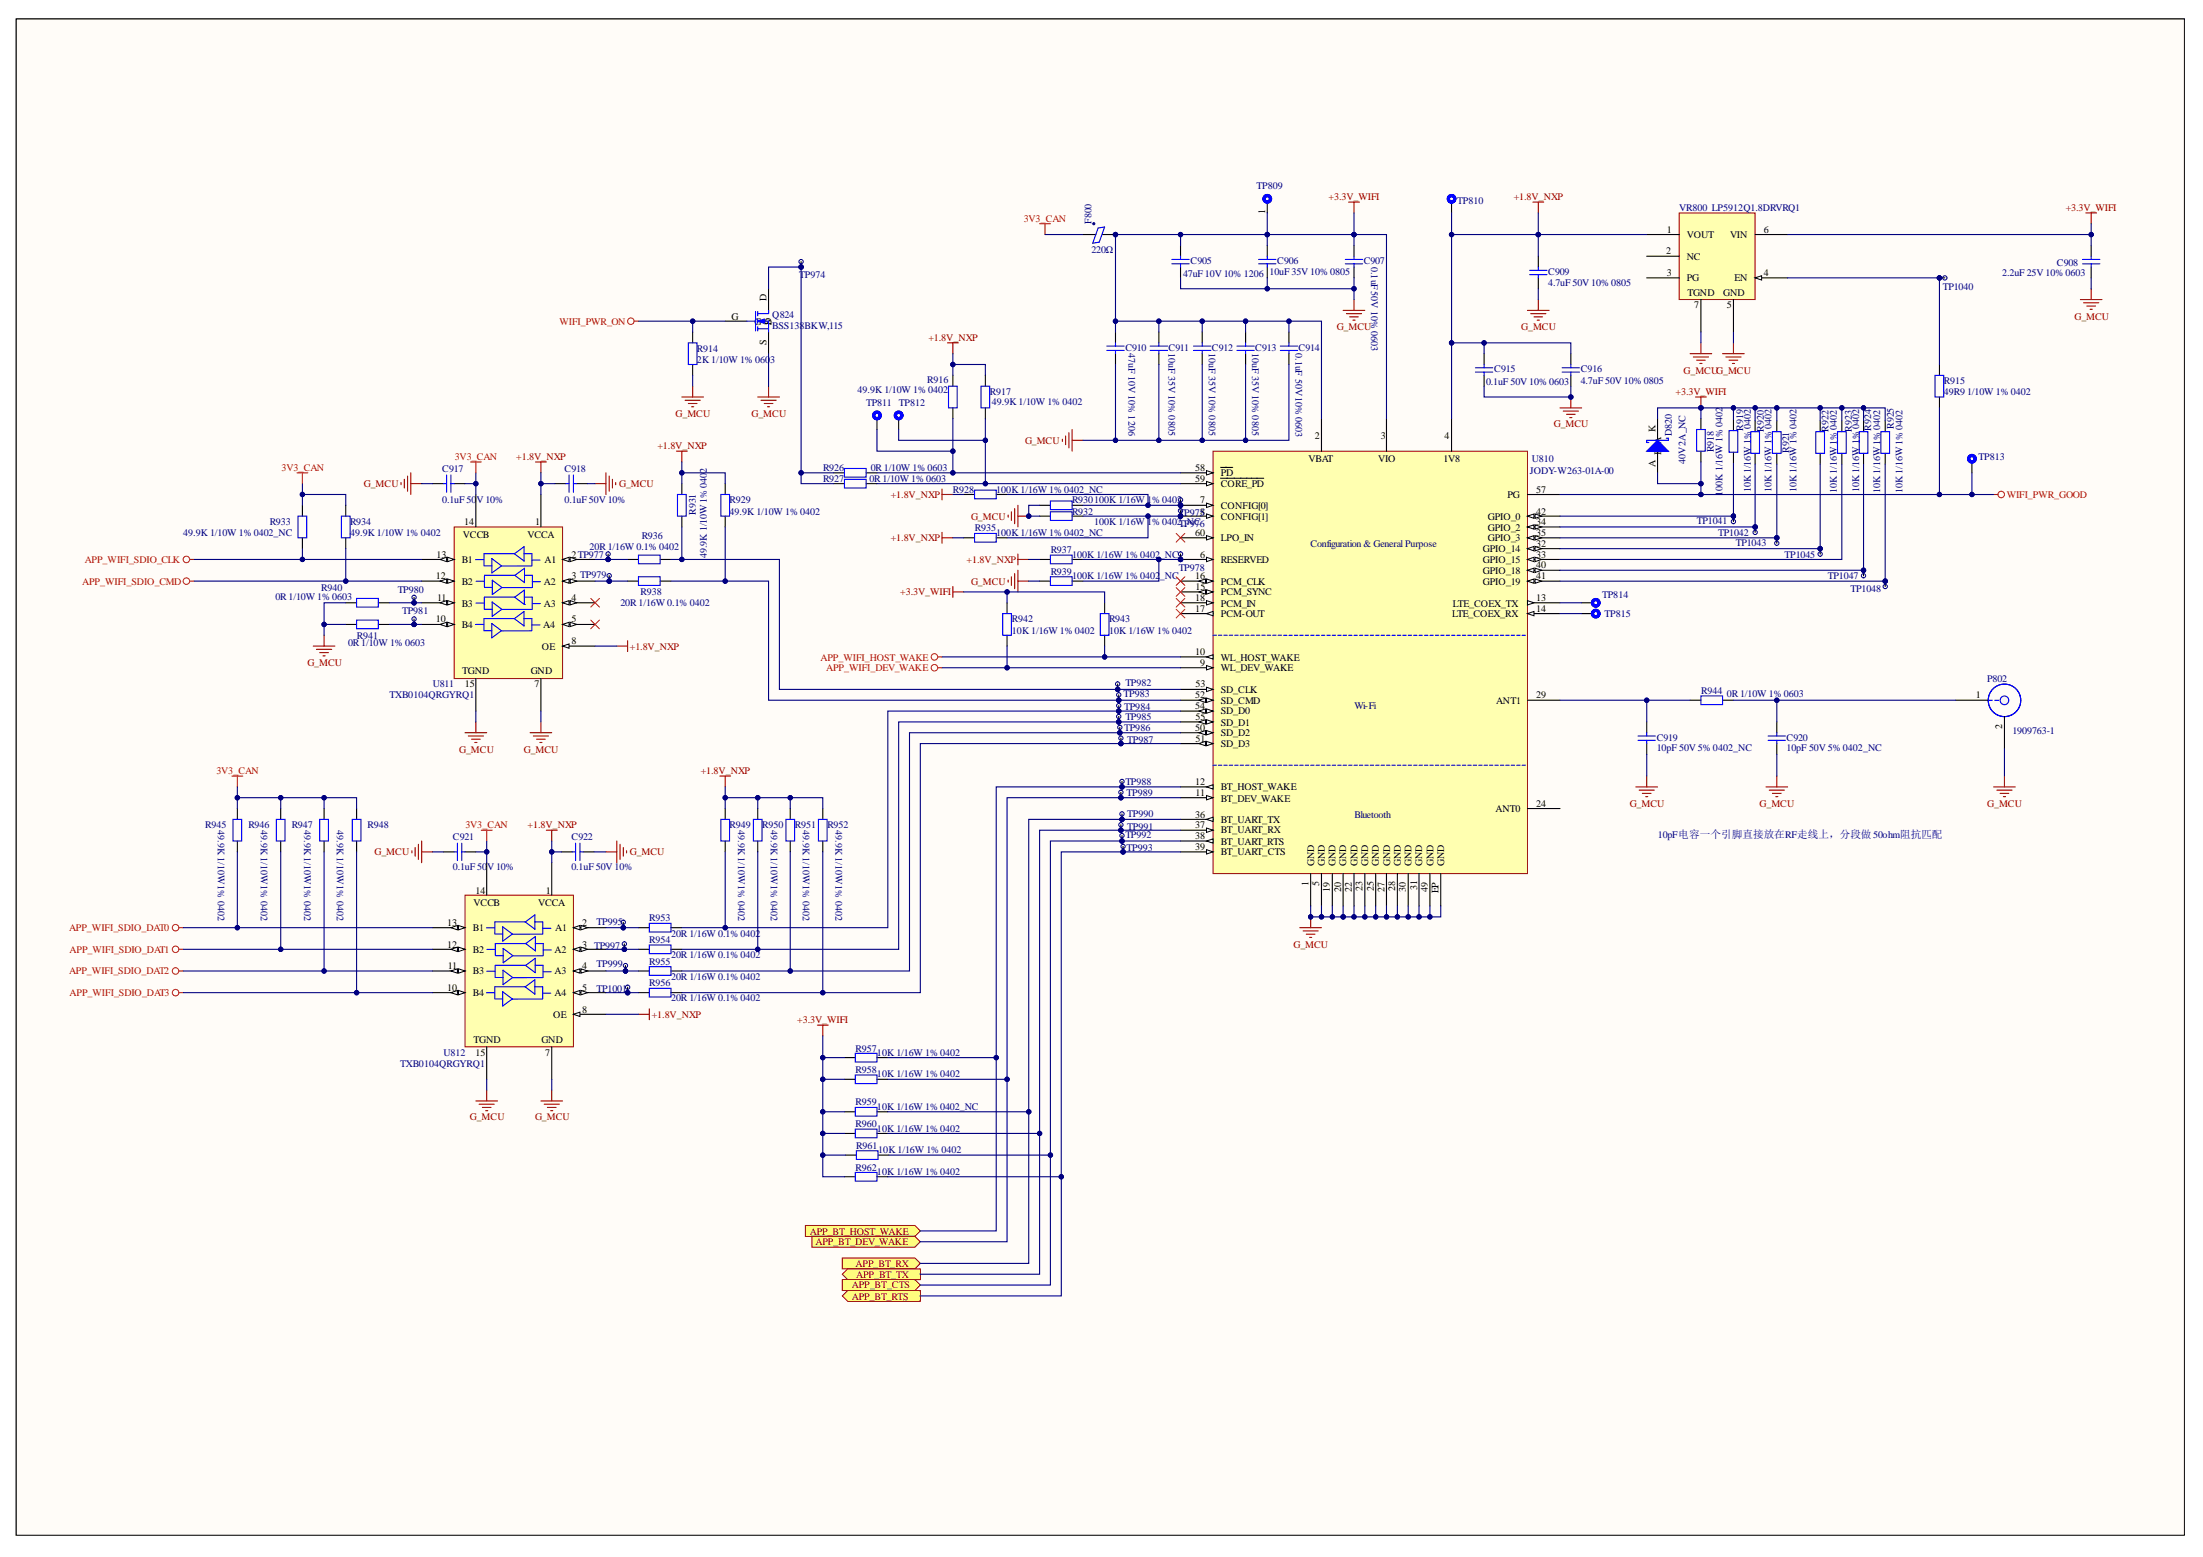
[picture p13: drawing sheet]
<svg xmlns="http://www.w3.org/2000/svg" width="297mm" height="210mm" viewBox="0 0 297 210" stroke-linecap="round" stroke-linejoin="round" font-family="sans-serif">
<defs><g id="words">
<g font-size="1.4" fill="#f00">
<text x="138" y="29.9">3V3_CAN</text>
<text x="75.4" y="43.8">WIFI_PWR_ON</text>
<text x="38" y="63.5">3V3_CAN</text>
<text x="61.3" y="62">3V3_CAN</text>
<text x="270.6" y="67.2">WIFI_PWR_GOOD</text>
<text x="11.4" y="75.9">APP_WIFI_SDIO_CLK</text>
<text x="11.1" y="78.8">APP_WIFI_SDIO_CMD</text>
<text x="110.6" y="89">APP_WIFI_HOST_WAKE</text>
<text x="111.4" y="90.5">APP_WIFI_DEV_WAKE</text>
<text x="29.2" y="104.3">3V3_CAN</text>
<text x="62.8" y="111.7">3V3_CAN</text>
<text x="9.3" y="125.5">APP_WIFI_SDIO_DAT0</text>
<text x="9.3" y="131.4">APP_WIFI_SDIO_DAT2</text>
<text x="9.4" y="128.5">APP_WIFI_SDIO_DAT1</text>
<text x="9.4" y="134.3">APP_WIFI_SDIO_DAT3</text>
</g>
<g font-size="1.4" fill="#000080">
<text x="169.4" y="25.5">TP809</text>
<text x="196.5" y="27.5">TP810</text>
<text x="226.4" y="28.5">VR800 LP5912Q1.8DRVRQ1</text>
<text x="147.2" y="34.1">220Ω</text>
<text x="160.5" y="35.6">C905</text>
<text x="172.2" y="35.6">C906</text>
<text x="183.9" y="35.6">C907</text>
<text x="277.3" y="35.9">C908</text>
<text x="107.8" y="37.5">TP974</text>
<text x="159.5" y="37.3">47uF 10V 10% 1206</text>
<text x="171.2" y="37.1">10uF 35V 10% 0805</text>
<text x="208.7" y="37.1">C909</text>
<text x="208.7" y="38.5">4.7uF 50V 10% 0805</text>
<text x="261.9" y="39.1">TP1040</text>
<text x="270" y="37.2">2.2uF 25V 10% 0603</text>
<text x="94" y="47.4">R914</text>
<text x="104.1" y="42.9">Q824</text>
<text x="104.1" y="44.4">BSS138BKW,115</text>
<text x="151.7" y="47.3">C910</text>
<text x="157.6" y="47.3">C911</text>
<text x="163.4" y="47.3">C912</text>
<text x="169.2" y="47.3">C913</text>
<text x="175.1" y="47.3">C914</text>
<text x="94" y="48.9">2K 1/10W 1% 0603</text>
<text x="115.6" y="53">49.9K 1/10W 1% 0402</text>
<text x="125" y="51.6">R916</text>
<text x="133.5" y="53.3">R917</text>
<text x="200.4" y="52">0.1uF 50V 10% 0603</text>
<text x="201.5" y="50.2">C915</text>
<text x="213.1" y="50.2">C916</text>
<text x="213.1" y="51.7">4.7uF 50V 10% 0805</text>
<text x="262.1" y="51.8">R915</text>
<text x="262.1" y="53.3">49R9 1/10W 1% 0402</text>
<text x="116.8" y="54.7">TP811 TP812</text>
<text x="133.7" y="54.6">49.9K 1/10W 1% 0402</text>
<text x="59.6" y="63.6">C917</text>
<text x="76.1" y="63.6">C918</text>
<text x="111" y="63.5">R926</text>
<text x="111" y="65">R927</text>
<text x="117.2" y="65">0R1/10W 1% 0603</text>
<text x="117.4" y="63.4">0R1/10W 1% 0603</text>
<text x="206.3" y="64">JODY-W263-01A-00</text>
<text x="206.5" y="62.3">U810</text>
<text x="266.8" y="62">TP813</text>
<text x="36.4" y="70.8">R933</text>
<text x="47.2" y="70.8">R934</text>
<text x="59.6" y="67.8">0.1uF 50V 10%</text>
<text x="76.1" y="67.8">0.1uF 50V 10%</text>
<text x="98.4" y="67.8">R929</text>
<text x="98.4" y="69.4">49.9K 1/10W 1% 0402</text>
<text x="128.5" y="66.4">R928</text>
<text x="131.4" y="71.6">R935</text>
<text x="134.3" y="66.4">100K 1/16W 1% 0402_NC</text>
<text x="144.5" y="67.8">R930100K 1/16W 1% 0402</text>
<text x="144.5" y="69.4">R932</text>
<text x="147.5" y="70.8">100K 1/16W 1% 0402_NC</text>
<text x="158.9" y="71.1">TP976</text>
<text x="158.9" y="69.6">TP975</text>
<text x="228.8" y="70.6">TP1041</text>
<text x="24.7" y="72.2">49.9K 1/10W 1% 0402_NC</text>
<text x="47.2" y="72.2">49.9K 1/10W 1% 0402</text>
<text x="79.5" y="74.2">20R 1/16W 0.1% 0402</text>
<text x="86.5" y="72.7">R936</text>
<text x="134.3" y="72.2">100K 1/16W 1% 0402_NC</text>
<text x="141.7" y="74.6">R937</text>
<text x="141.7" y="77.5">R939</text>
<text x="144.5" y="75.2">100K 1/16W 1% 0402_NC</text>
<text x="158.9" y="77">TP978</text>
<text x="176.7" y="73.8">Configuration &amp; General Purpose</text>
<text x="231.7" y="72.2">TP1042</text>
<text x="234" y="73.7">TP1043</text>
<text x="240.6" y="75.2">TP1045</text>
<text x="37.1" y="80.9">0R1/10W 1% 0603</text>
<text x="43.3" y="79.7">R940</text>
<text x="53.6" y="80">TP980</text>
<text x="54.2" y="82.8">TP981</text>
<text x="83.7" y="81.7">20R 1/16W 0.1% 0402</text>
<text x="86.4" y="80.3">R938</text>
<text x="136.4" y="83.9">R942</text>
<text x="144.5" y="78.1">100K 1/16W 1% 0402_NC</text>
<text x="149.5" y="83.9">R943</text>
<text x="216" y="80.6">TP814</text>
<text x="216.4" y="83.2">TP815</text>
<text x="246.5" y="78.1">TP1047</text>
<text x="249.5" y="79.8">TP1048</text>
<text x="46.9" y="87.1">0R1/10W 1% 0603</text>
<text x="48.1" y="86.1">R941</text>
<text x="136.4" y="85.4">10K 1/16W 1% 0402</text>
<text x="149.5" y="85.4">10K 1/16W 1% 0402</text>
<text x="52.5" y="94.1">TXB0104QRGYRQ1</text>
<text x="58.4" y="92.7">U811</text>
<text x="151.5" y="94">TP983</text>
<text x="151.6" y="95.7">TP984</text>
<text x="151.7" y="92.4">TP982</text>
<text x="182.6" y="95.6">Wi-Fi</text>
<text x="229.4" y="93.6">R944</text>
<text x="232.9" y="94">0R1/10W 1% 0603</text>
<text x="268" y="92">P802</text>
<text x="151.6" y="98.5">TP986</text>
<text x="151.7" y="97.1">TP985</text>
<text x="152" y="100.1">TP987</text>
<text x="223.4" y="99.9">C919</text>
<text x="223.4" y="101.3">10pF 50V 5% 0402_NC</text>
<text x="240.9" y="99.9">C920</text>
<text x="240.9" y="101.3">10pF 50V 5% 0402_NC</text>
<text x="271.3" y="98.9">1909763-1</text>
<text x="151.7" y="105.9">TP988</text>
<text x="151.9" y="107.3">TP989</text>
<text x="27.7" y="111.7">R945</text>
<text x="33.5" y="111.7">R946</text>
<text x="39.3" y="111.7">R947</text>
<text x="49.6" y="111.7">R948</text>
<text x="61.1" y="113.3">C921</text>
<text x="77.1" y="113.3">C922</text>
<text x="98.4" y="111.7">R949</text>
<text x="102.8" y="111.7">R950</text>
<text x="107.2" y="111.7">R951</text>
<text x="111.6" y="111.7">R952</text>
<text x="151.7" y="113">TP992</text>
<text x="152" y="110.2">TP990</text>
<text x="152" y="111.9">TP991</text>
<text x="182.6" y="110.2">Bluetooth</text>
<text x="223.5" y="113">10pF电容一个引脚直接放在RF走线上，分段做50ohm阻抗匹配</text>
<text x="61.1" y="117.3">0.1uF 50V 10%</text>
<text x="77.1" y="117.3">0.1uF 50V 10%</text>
<text x="151.9" y="114.7">TP993</text>
<text x="80.4" y="124.7">TP995</text>
<text x="87.5" y="124.2">R953</text>
<text x="80.4" y="130.4">TP999</text>
<text x="87.5" y="127.1">R954</text>
<text x="87.5" y="130.1">R955</text>
<text x="90.5" y="129.2">20R 1/16W 0.1% 0402</text>
<text x="90.5" y="126.3">20R 1/16W 0.1% 0402</text>
<text x="80.4" y="133.7">TP1001</text>
<text x="87.5" y="133">R956</text>
<text x="90.5" y="132.1">20R 1/16W 0.1% 0402</text>
<text x="90.5" y="135">20R 1/16W 0.1% 0402</text>
<text x="54" y="143.8">TXB0104QRGYRQ1</text>
<text x="59.8" y="142.4">U812</text>
<text x="115.4" y="141.8">R957</text>
<text x="118.2" y="142.4">10K 1/16W 1% 0402</text>
<text x="115.4" y="144.6">R958</text>
<text x="115.4" y="149">R959</text>
<text x="118.2" y="145.2">10K 1/16W 1% 0402</text>
<text x="118.2" y="149.6">10K 1/16W 1% 0402_NC</text>
<text x="115.4" y="152">R960</text>
<text x="115.5" y="154.9">R961</text>
<text x="118.2" y="152.6">10K 1/16W 1% 0402</text>
<text x="118.4" y="155.4">10K 1/16W 1% 0402</text>
<text x="115.4" y="157.8">R962</text>
<text x="118.2" y="158.4">10K 1/16W 1% 0402</text>
</g>
<g font-size="1.4" fill="#800000">
<text x="179.1" y="27">+3.3V_WIFI</text>
<text x="204.1" y="27">+1.8V_NXP</text>
<text x="278.5" y="28.5">+3.3V_WIFI</text>
<text x="125.2" y="46">+1.8V_NXP</text>
<text x="180.2" y="44.5">G_MCU</text>
<text x="205.1" y="44.5">G_MCU</text>
<text x="279.7" y="43.1">G_MCU</text>
<text x="225.9" y="53.3">+3.3V_WIFI</text>
<text x="227" y="50.4">G_MCUG_MCU</text>
<text x="91.1" y="56.2">G_MCU</text>
<text x="101.3" y="56.2">G_MCU</text>
<text x="138.2" y="59.8">G_MCU</text>
<text x="209.5" y="57.6">G_MCU</text>
<text x="49.1" y="65.6">G_MCU</text>
<text x="69.6" y="62">+1.8V_NXP</text>
<text x="83.5" y="65.6">G_MCU</text>
<text x="88.6" y="60.6">+1.8V_NXP</text>
<text x="120.1" y="67.2">+1.8V_NXP</text>
<text x="130.9" y="70">G_MCU</text>
<text x="120.1" y="73">+1.8V_NXP</text>
<text x="130.3" y="75.9">+1.8V_NXP</text>
<text x="121.4" y="80.3">+3.3V_WIFI</text>
<text x="130.9" y="78.8">G_MCU</text>
<text x="41.4" y="89.8">G_MCU</text>
<text x="84.9" y="87.6">+1.8V_NXP</text>
<text x="61.9" y="101.5">G_MCU</text>
<text x="70.6" y="101.5">G_MCU</text>
<text x="94.5" y="104.3">+1.8V_NXP</text>
<text x="71.1" y="111.7">+1.8V_NXP</text>
<text x="219.7" y="108.7">G_MCU</text>
<text x="237.2" y="108.7">G_MCU</text>
<text x="268" y="108.7">G_MCU</text>
<text x="50.5" y="115.3">G_MCU</text>
<text x="84.9" y="115.3">G_MCU</text>
<text x="174.4" y="127.7">G_MCU</text>
<text x="87.9" y="137.2">+1.8V_NXP</text>
<text x="107.5" y="138">+3.3V_WIFI</text>
<text x="63.4" y="151.1">G_MCU</text>
<text x="72.1" y="151.1">G_MCU</text>
<text x="109.2" y="166.4">APP_BT_HOST_WAKE</text>
<text x="110" y="167.9">APP_BT_DEV_WAKE</text>
<text x="114.9" y="173.7">APP_BT_CTS</text>
<text x="115.4" y="170.8">APP_BT_RX</text>
<text x="115.5" y="172.3">APP_BT_TX</text>
<text x="114.9" y="175.2">APP_BT_RTS</text>
</g>
<g font-size="1.4">
<text x="224.6" y="34.3">2</text>
<text x="224.7" y="31.3">1</text>
<text x="227.4" y="32.1">VOUT</text>
<text x="227.4" y="35.1">NC</text>
<text x="233.3" y="32.1">VIN</text>
<text x="237.8" y="31.3">6</text>
<text x="224.7" y="37.2">3</text>
<text x="227.4" y="37.9">PG</text>
<text x="227.5" y="39.9">TGND</text>
<text x="228.5" y="41.6">7</text>
<text x="232.3" y="39.9">GND</text>
<text x="232.9" y="41.6">5</text>
<text x="233.9" y="37.9">EN</text>
<text x="237.8" y="37.2">4</text>
<text x="98.6" y="43.1">G</text>
<text x="101.8" y="43.8">G</text>
<text x="177.3" y="59.1">2</text>
<text x="186.2" y="59.1">3</text>
<text x="194.8" y="59.1">4</text>
<text x="161.1" y="63.5">58</text>
<text x="161.1" y="65">59</text>
<text x="164.6" y="64.2">PD</text>
<text x="164.6" y="65.6">CORE_PD</text>
<text x="176.4" y="62.3">VBAT</text>
<text x="185.8" y="62.3">VIO</text>
<text x="194.6" y="62.3">1V8</text>
<text x="62.6" y="70.8">14</text>
<text x="72.1" y="70.8">1</text>
<text x="161.8" y="67.8">7</text>
<text x="161.8" y="69.4">8</text>
<text x="164.6" y="68.6">CONFIG[0]</text>
<text x="164.6" y="70">CONFIG[1]</text>
<text x="200.6" y="70">GPIO_0</text>
<text x="200.6" y="71.6">GPIO_2</text>
<text x="203.2" y="67.2">PG</text>
<text x="207.1" y="66.4">57</text>
<text x="207.1" y="69.4">42</text>
<text x="207.1" y="70.8">34</text>
<text x="58.9" y="75.2">13</text>
<text x="62.3" y="75.9">B1</text>
<text x="62.4" y="72.6">VCCB</text>
<text x="71.1" y="72.6">VCCA</text>
<text x="73.4" y="75.9">A1</text>
<text x="77.1" y="75.2">2TP977</text>
<text x="161.1" y="72.2">60</text>
<text x="161.8" y="75.2">6</text>
<text x="164.6" y="73">LPO_IN</text>
<text x="164.6" y="75.9">RESERVED</text>
<text x="199.9" y="74.4">GPIO_14</text>
<text x="199.9" y="75.9">GPIO_15</text>
<text x="199.9" y="77.4">GPIO_18</text>
<text x="200.6" y="73">GPIO_3</text>
<text x="207.1" y="72.2">35</text>
<text x="207.1" y="73.8">32</text>
<text x="207.1" y="75.2">33</text>
<text x="207.1" y="76.6">40</text>
<text x="58.8" y="78.1">12</text>
<text x="58.8" y="83.9">10</text>
<text x="59" y="81">11</text>
<text x="62.3" y="78.8">B2</text>
<text x="62.3" y="81.8">B3</text>
<text x="73.3" y="81.8">A3</text>
<text x="73.3" y="78.8">A2</text>
<text x="77.1" y="83.9">5</text>
<text x="77.1" y="81">4</text>
<text x="77.1" y="78.1">3 TP979</text>
<text x="161.1" y="78.1">16</text>
<text x="161.1" y="81">18</text>
<text x="161.1" y="82.5">17</text>
<text x="161.2" y="79.6">15</text>
<text x="164.6" y="78.8">PCM_CLK</text>
<text x="164.6" y="80.3">PCM_SYNC</text>
<text x="164.6" y="81.8">PCM_IN</text>
<text x="164.6" y="83.2">PCM-OUT</text>
<text x="195.8" y="83.2">LTE_COEX_RX</text>
<text x="195.9" y="81.8">LTE_COEX_TX</text>
<text x="199.9" y="78.8">GPIO_19</text>
<text x="207.1" y="78.1">41</text>
<text x="207.1" y="81">13</text>
<text x="207.1" y="82.5">14</text>
<text x="62.3" y="84.7">B4</text>
<text x="73.1" y="87.6">OE</text>
<text x="73.2" y="84.7">A4</text>
<text x="77.1" y="86.8">8</text>
<text x="161.1" y="88.3">10</text>
<text x="161.8" y="89.8">9</text>
<text x="164.6" y="89">WL_HOST_WAKE</text>
<text x="62.3" y="90.9">TGND</text>
<text x="62.7" y="92.7">15</text>
<text x="71.6" y="90.9">GND</text>
<text x="72.1" y="92.7">7</text>
<text x="161.1" y="94.1">52</text>
<text x="161.1" y="95.6">54</text>
<text x="161.2" y="92.7">53</text>
<text x="164.6" y="90.5">WL_DEV_WAKE</text>
<text x="164.6" y="93.4">SD_CLK</text>
<text x="164.6" y="94.9">SD_CMD</text>
<text x="201.7" y="94.9">ANT1</text>
<text x="207.1" y="94.1">29</text>
<text x="266.4" y="94.1">1</text>
<text x="161.1" y="98.5">50</text>
<text x="161.2" y="97.1">55</text>
<text x="161.2" y="100">51</text>
<text x="164.6" y="96.3">SD_D0</text>
<text x="164.6" y="97.8">SD_D1</text>
<text x="164.6" y="99.3">SD_D2</text>
<text x="164.6" y="100.7">SD_D3</text>
<text x="161.1" y="105.9">12</text>
<text x="161.2" y="107.3">11</text>
<text x="164.6" y="106.5">BT_HOST_WAKE</text>
<text x="161.1" y="110.2">36</text>
<text x="161.1" y="111.7">37</text>
<text x="161.1" y="113.1">38</text>
<text x="164.6" y="108.1">BT_DEV_WAKE</text>
<text x="164.6" y="110.9">BT_UART_TX</text>
<text x="164.6" y="112.4">BT_UART_RX</text>
<text x="164.6" y="113.9">BT_UART_RTS</text>
<text x="201.6" y="109.5">ANT0</text>
<text x="207.1" y="108.7">24</text>
<text x="161.1" y="114.6">39</text>
<text x="164.6" y="115.3">BT_UART_CTS</text>
<text x="60.3" y="124.8">13</text>
<text x="63.8" y="125.5">B1</text>
<text x="63.9" y="122.2">VCCB</text>
<text x="64.1" y="120.5">14</text>
<text x="72.6" y="122.2">VCCA</text>
<text x="73.6" y="120.5">1</text>
<text x="74.9" y="125.5">A1</text>
<text x="78.5" y="124.8">2</text>
<text x="60.3" y="127.7">12</text>
<text x="60.4" y="130.7">11</text>
<text x="63.8" y="128.5">B2</text>
<text x="63.8" y="131.4">B3</text>
<text x="74.8" y="131.4">A3</text>
<text x="74.8" y="128.5">A2</text>
<text x="78.5" y="130.7">4</text>
<text x="78.5" y="127.7">3 TP997</text>
<text x="60.3" y="133.6">10</text>
<text x="63.8" y="134.3">B4</text>
<text x="74.6" y="137.2">OE</text>
<text x="74.8" y="134.3">A4</text>
<text x="78.5" y="133.6">5</text>
<text x="78.5" y="136.5">8</text>
<text x="63.9" y="140.6">TGND</text>
<text x="64.1" y="142.4">15</text>
<text x="73" y="140.6">GND</text>
<text x="73.5" y="142.4">7</text>
</g>
<g font-size="1.3">
<text x="170.6" y="28.9" transform="rotate(-90 170.6 28.9)">1</text>
<text x="103.4" y="40.6" transform="rotate(-90 103.4 40.6)">D</text>
<text x="103.4" y="46.6" transform="rotate(-90 103.4 46.6)">S</text>
<text x="104" y="43.8" transform="rotate(-90 104 43.8)">D</text>
<text x="104" y="43.8" transform="rotate(-90 104 43.8)">S</text>
<text x="223.2" y="58.2" transform="rotate(-90 223.2 58.2)">K</text>
<text x="223.2" y="62.9" transform="rotate(-90 223.2 62.9)">A</text>
<text x="224" y="61.3" transform="rotate(-90 224 61.3)">K A</text>
<text x="270" y="98.3" transform="rotate(-90 270 98.3)">2</text>
<text x="176.4" y="119.5" transform="rotate(-90 176.4 119.5)">1</text>
<text x="177.2" y="116.8" transform="rotate(-90 177.2 116.8)">GND</text>
<text x="177.9" y="119.5" transform="rotate(-90 177.9 119.5)">5</text>
<text x="178.6" y="116.8" transform="rotate(-90 178.6 116.8)">GND</text>
<text x="180.1" y="116.8" transform="rotate(-90 180.1 116.8)">GND</text>
<text x="181.5" y="116.8" transform="rotate(-90 181.5 116.8)">GND</text>
<text x="183" y="116.8" transform="rotate(-90 183 116.8)">GND</text>
<text x="184.5" y="116.8" transform="rotate(-90 184.5 116.8)">GND</text>
<text x="185.9" y="116.8" transform="rotate(-90 185.9 116.8)">GND</text>
<text x="187.4" y="116.8" transform="rotate(-90 187.4 116.8)">GND</text>
<text x="188.9" y="116.8" transform="rotate(-90 188.9 116.8)">GND</text>
<text x="190.3" y="116.8" transform="rotate(-90 190.3 116.8)">GND</text>
<text x="191.7" y="116.8" transform="rotate(-90 191.7 116.8)">GND</text>
<text x="193.3" y="116.8" transform="rotate(-90 193.3 116.8)">GND</text>
<text x="194.7" y="116.8" transform="rotate(-90 194.7 116.8)">GND</text>
<text x="179.3" y="120.2" transform="rotate(-90 179.3 120.2)">19</text>
<text x="180.8" y="120.2" transform="rotate(-90 180.8 120.2)">20</text>
<text x="182.3" y="120.2" transform="rotate(-90 182.3 120.2)">22</text>
<text x="183.7" y="120.1" transform="rotate(-90 183.7 120.1)">23</text>
<text x="185.2" y="120.1" transform="rotate(-90 185.2 120.1)">25</text>
<text x="186.7" y="120.2" transform="rotate(-90 186.7 120.2)">27</text>
<text x="188.1" y="120.1" transform="rotate(-90 188.1 120.1)">28</text>
<text x="189.5" y="120.2" transform="rotate(-90 189.5 120.2)">30</text>
<text x="191.1" y="120" transform="rotate(-90 191.1 120)">31</text>
<text x="192.5" y="120.2" transform="rotate(-90 192.5 120.2)">49</text>
<text x="193.9" y="120.4" transform="rotate(-90 193.9 120.4)">EP</text>
</g>
<g font-size="1.3" fill="#000080">
<text x="147.2" y="30.2" transform="rotate(-90 147.2 30.2)">F800</text>
<text x="184.9" y="36" transform="rotate(90 184.9 36)">0.1uF 50V 10%0603</text>
<text x="152.2" y="47.6" transform="rotate(90 152.2 47.6)">47uF 10V10% 1206</text>
<text x="157.6" y="47.6" transform="rotate(90 157.6 47.6)">10uF 35V10% 0805</text>
<text x="163" y="47.6" transform="rotate(90 163 47.6)">10uF 35V10% 0805</text>
<text x="168.8" y="47.6" transform="rotate(90 168.8 47.6)">10uF 35V10% 0805</text>
<text x="174.7" y="47.6" transform="rotate(90 174.7 47.6)">0.1uF 50V10%0603</text>
<text x="225.4" y="58.8" transform="rotate(-90 225.4 58.8)">D820</text>
<text x="235.1" y="58" transform="rotate(-90 235.1 58)">R919</text>
<text x="237.8" y="58.2" transform="rotate(-90 237.8 58.2)">R920</text>
<text x="246.6" y="58.2" transform="rotate(-90 246.6 58.2)">R922</text>
<text x="249.7" y="58.2" transform="rotate(-90 249.7 58.2)">R923</text>
<text x="252.3" y="58" transform="rotate(-90 252.3 58)">R924</text>
<text x="255.3" y="57.9" transform="rotate(-90 255.3 57.9)">R925</text>
<text x="95.3" y="63.7" transform="rotate(-90 95.3 63.7)">2</text>
<text x="227.3" y="62.6" transform="rotate(-90 227.3 62.6)">40V2A_NC</text>
<text x="231.1" y="61" transform="rotate(-90 231.1 61)">R918</text>
<text x="241.2" y="61.1" transform="rotate(-90 241.2 61.1)">R921</text>
<text x="93.8" y="69.4" transform="rotate(-90 93.8 69.4)">R931</text>
<text x="232.3" y="66.8" transform="rotate(-90 232.3 66.8)">100K 1/16W 1%0402</text>
<text x="236.1" y="66.3" transform="rotate(-90 236.1 66.3)">10K1/16W 1%0402</text>
<text x="238.9" y="66.3" transform="rotate(-90 238.9 66.3)">10K1/16W 1%0402</text>
<text x="242.2" y="66.3" transform="rotate(-90 242.2 66.3)">10K1/16W 1%0402</text>
<text x="247.7" y="66.5" transform="rotate(-90 247.7 66.5)">10K 1/16W 1%0402</text>
<text x="250.7" y="66.3" transform="rotate(-90 250.7 66.3)">10K1/16W 1%0402</text>
<text x="253.5" y="66.5" transform="rotate(-90 253.5 66.5)">10K 1/16W 1%0402</text>
<text x="256.5" y="66.5" transform="rotate(-90 256.5 66.5)">10K 1/16W 1%0402</text>
<text x="95.3" y="75.3" transform="rotate(-90 95.3 75.3)">49.9K 1/10W 1%040</text>
<text x="29.3" y="111.9" transform="rotate(90 29.3 111.9)">49.9K 1/10W1%0402</text>
<text x="35.2" y="111.9" transform="rotate(90 35.2 111.9)">49.9K 1/10W1%0402</text>
<text x="41" y="111.9" transform="rotate(90 41 111.9)">49.9K 1/10W1%0402</text>
<text x="45.4" y="111.9" transform="rotate(90 45.4 111.9)">49.9K 1/10W1%0402</text>
<text x="99.6" y="111.9" transform="rotate(90 99.6 111.9)">49.9K 1/10W1%0402</text>
<text x="103.9" y="111.9" transform="rotate(90 103.9 111.9)">49.9K 1/10W1%0402</text>
<text x="108.3" y="111.9" transform="rotate(90 108.3 111.9)">49.9K 1/10W1%0402</text>
<text x="112.7" y="111.9" transform="rotate(90 112.7 111.9)">49.9K 1/10W1%0402</text>
</g>
</g></defs>
<path d="M2.2 2.6h292.3v204.4h-292.3z" fill-rule="evenodd" fill="#fffcf8"/>
<path d="M2.2 2.6h292.3v204.4h-292.3z" fill="none" stroke="#000" stroke-width=".13"/>
<path d="M2.2 2.6h292.3v204.4h-292.3z" fill-rule="evenodd" fill="#fffcf8"/>
<path d="M2.2 2.6h292.3v204.4h-292.3z" fill="none" stroke="#000" stroke-width=".13"/>
<circle cx="270.3" cy="94.4" r=".58" fill="#f3f3f3"/>
<g fill="none" stroke="#00f" stroke-width=".15">
<path d="M268.1 94.4h.5M269 94.4h.5"/>
<circle cx="270.3" cy="94.4" r=".58"/>
<circle cx="270.3" cy="94.4" r="2.19"/>
</g>
<path d="M263.7 94.4h4.4M270.3 96.6v4.4" fill="none" stroke="#000" stroke-width=".15"/>
<circle cx="159.2" cy="68.1" r=".29" fill="#000080"/>
<circle cx="159.2" cy="68.1" r=".29" fill="none" stroke="#000080" stroke-width=".13"/>
<circle cx="159.2" cy="69.6" r=".29" fill="#000080"/>
<circle cx="159.2" cy="69.6" r=".29" fill="none" stroke="#000080" stroke-width=".13"/>
<circle cx="159.2" cy="75.4" r=".29" fill="#000080"/>
<circle cx="159.2" cy="75.4" r=".29" fill="none" stroke="#000080" stroke-width=".13"/>
<path d="M163.6 60.8h42.4v57h-42.4z" fill-rule="evenodd" fill="#ffffb0"/>
<path d="M163.6 60.8h42.4v57h-42.4z" fill="none" stroke="#800000" stroke-width=".13"/>
<path d="M159.2 63.7h4.4" fill="none" stroke="#000" stroke-width=".15"/>
<path d="M162.7 63.4l.9 .3-.9 .3z" fill="#f8fcff"/>
<path d="M162.7 63.4l.9 .3-.9 .3z" fill="none" stroke="#000" stroke-width=".13"/>
<path d="M159.2 65.2h4.4M164.6 63h1.6" fill="none" stroke="#000" stroke-width=".15"/>
<path d="M162.7 64.9l.9 .3-.9 .3z" fill="#f8fcff"/>
<path d="M162.7 64.9l.9 .3-.9 .3z" fill="none" stroke="#000" stroke-width=".13"/>
<path d="M159.2 68.1h4.4M164.6 64.5h5.8" fill="none" stroke="#000" stroke-width=".15"/>
<path d="M162.7 67.8l.9 .3-.9 .3z" fill="#f8fcff"/>
<path d="M162.7 67.8l.9 .3-.9 .3z" fill="none" stroke="#000" stroke-width=".13"/>
<circle cx="159.2" cy="68.1" r=".29" fill="#000080"/>
<circle cx="159.2" cy="68.1" r=".29" fill="none" stroke="#000080" stroke-width=".13"/>
<path d="M159.2 69.6h4.4" fill="none" stroke="#000" stroke-width=".15"/>
<path d="M162.7 69.3l.9 .3-.9 .3z" fill="#f8fcff"/>
<path d="M162.7 69.3l.9 .3-.9 .3z" fill="none" stroke="#000" stroke-width=".13"/>
<circle cx="159.2" cy="69.6" r=".29" fill="#000080"/>
<circle cx="159.2" cy="69.6" r=".29" fill="none" stroke="#000080" stroke-width=".13"/>
<path d="M159.2 72.5h4.4" fill="none" stroke="#000" stroke-width=".15"/>
<path d="M162.7 72.2l.9 .3-.9 .3z" fill="#f8fcff"/>
<path d="M162.7 72.2l.9 .3-.9 .3z" fill="none" stroke="#000" stroke-width=".13"/>
<path d="M159.2 75.4h4.4" fill="none" stroke="#000" stroke-width=".15"/>
<path d="M162.7 75.1l.9 .3-.9 .3z" fill="#f8fcff"/>
<path d="M162.7 75.1l.9 .3-.9 .3z" fill="none" stroke="#000" stroke-width=".13"/>
<circle cx="159.2" cy="75.4" r=".29" fill="#000080"/>
<circle cx="159.2" cy="75.4" r=".29" fill="none" stroke="#000080" stroke-width=".13"/>
<path d="M159.2 78.3h4.4" fill="none" stroke="#000" stroke-width=".15"/>
<path d="M162.7 78.1l.9 .2-.9 .3z" fill="#f8fcff"/>
<path d="M162.7 78.1l.9 .2-.9 .3z" fill="none" stroke="#000" stroke-width=".13"/>
<path d="M161.7 78.3l.8-.2v.5z" fill="#f8fcff"/>
<path d="M161.7 78.3l.8-.2v.5z" fill="none" stroke="#000" stroke-width=".13"/>
<path d="M159.2 79.8h4.4" fill="none" stroke="#000" stroke-width=".15"/>
<path d="M162.7 79.5l.9 .3-.9 .3z" fill="#f8fcff"/>
<path d="M162.7 79.5l.9 .3-.9 .3z" fill="none" stroke="#000" stroke-width=".13"/>
<path d="M161.7 79.8l.8-.3v.6z" fill="#f8fcff"/>
<path d="M161.7 79.8l.8-.3v.6z" fill="none" stroke="#000" stroke-width=".13"/>
<path d="M159.2 81.3h4.4" fill="none" stroke="#000" stroke-width=".15"/>
<path d="M162.7 81l.9 .3-.9 .3z" fill="#f8fcff"/>
<path d="M162.7 81l.9 .3-.9 .3z" fill="none" stroke="#000" stroke-width=".13"/>
<path d="M159.2 82.7h4.4" fill="none" stroke="#000" stroke-width=".15"/>
<path d="M162.7 82.7l.9-.3v.6z" fill="#f8fcff"/>
<path d="M162.7 82.7l.9-.3v.6z" fill="none" stroke="#000" stroke-width=".13"/>
<path d="M159.2 88.6h4.4" fill="none" stroke="#000" stroke-width=".15"/>
<path d="M162.7 88.6l.9-.3v.6z" fill="#f8fcff"/>
<path d="M162.7 88.6l.9-.3v.6z" fill="none" stroke="#000" stroke-width=".13"/>
<path d="M159.2 90h4.4" fill="none" stroke="#000" stroke-width=".15"/>
<path d="M162.7 89.7l.9 .3-.9 .3z" fill="#f8fcff"/>
<path d="M162.7 89.7l.9 .3-.9 .3z" fill="none" stroke="#000" stroke-width=".13"/>
<path d="M159.2 92.9h4.4" fill="none" stroke="#000" stroke-width=".15"/>
<path d="M162.7 92.7l.9 .2-.9 .3z" fill="#f8fcff"/>
<path d="M162.7 92.7l.9 .2-.9 .3z" fill="none" stroke="#000" stroke-width=".13"/>
<path d="M159.2 94.4h4.4" fill="none" stroke="#000" stroke-width=".15"/>
<path d="M162.7 94.1l.9 .3-.9 .3z" fill="#f8fcff"/>
<path d="M162.7 94.1l.9 .3-.9 .3z" fill="none" stroke="#000" stroke-width=".13"/>
<path d="M161.7 94.4l.8-.3v.6z" fill="#f8fcff"/>
<path d="M161.7 94.4l.8-.3v.6z" fill="none" stroke="#000" stroke-width=".13"/>
<path d="M159.2 95.9h4.4" fill="none" stroke="#000" stroke-width=".15"/>
<path d="M162.7 95.6l.9 .3-.9 .3z" fill="#f8fcff"/>
<path d="M162.7 95.6l.9 .3-.9 .3z" fill="none" stroke="#000" stroke-width=".13"/>
<path d="M161.7 95.9l.8-.3v.6z" fill="#f8fcff"/>
<path d="M161.7 95.9l.8-.3v.6z" fill="none" stroke="#000" stroke-width=".13"/>
<path d="M159.2 97.3h4.4" fill="none" stroke="#000" stroke-width=".15"/>
<path d="M162.7 97l.9 .3-.9 .3z" fill="#f8fcff"/>
<path d="M162.7 97l.9 .3-.9 .3z" fill="none" stroke="#000" stroke-width=".13"/>
<path d="M161.7 97.3l.8-.3v.6z" fill="#f8fcff"/>
<path d="M161.7 97.3l.8-.3v.6z" fill="none" stroke="#000" stroke-width=".13"/>
<path d="M159.2 98.8h4.4" fill="none" stroke="#000" stroke-width=".15"/>
<path d="M162.7 98.5l.9 .3-.9 .3z" fill="#f8fcff"/>
<path d="M162.7 98.5l.9 .3-.9 .3z" fill="none" stroke="#000" stroke-width=".13"/>
<path d="M161.7 98.8l.8-.3v.6z" fill="#f8fcff"/>
<path d="M161.7 98.8l.8-.3v.6z" fill="none" stroke="#000" stroke-width=".13"/>
<path d="M159.2 100.2h4.4" fill="none" stroke="#000" stroke-width=".15"/>
<path d="M162.7 99.9l.9 .3-.9 .3z" fill="#f8fcff"/>
<path d="M162.7 99.9l.9 .3-.9 .3z" fill="none" stroke="#000" stroke-width=".13"/>
<path d="M161.7 100.2l.8-.3v.6z" fill="#f8fcff"/>
<path d="M161.7 100.2l.8-.3v.6z" fill="none" stroke="#000" stroke-width=".13"/>
<path d="M159.2 106.1h4.4" fill="none" stroke="#000" stroke-width=".15"/>
<path d="M162.7 106.1l.9-.3v.6z" fill="#f8fcff"/>
<path d="M162.7 106.1l.9-.3v.6z" fill="none" stroke="#000" stroke-width=".13"/>
<path d="M159.2 107.5h4.4" fill="none" stroke="#000" stroke-width=".15"/>
<path d="M162.7 107.3l.9 .2-.9 .3z" fill="#f8fcff"/>
<path d="M162.7 107.3l.9 .2-.9 .3z" fill="none" stroke="#000" stroke-width=".13"/>
<path d="M159.2 110.5h4.4" fill="none" stroke="#000" stroke-width=".15"/>
<path d="M162.7 110.5l.9-.3v.6z" fill="#f8fcff"/>
<path d="M162.7 110.5l.9-.3v.6z" fill="none" stroke="#000" stroke-width=".13"/>
<path d="M159.2 111.9h4.4" fill="none" stroke="#000" stroke-width=".15"/>
<path d="M162.7 111.6l.9 .3-.9 .3z" fill="#f8fcff"/>
<path d="M162.7 111.6l.9 .3-.9 .3z" fill="none" stroke="#000" stroke-width=".13"/>
<path d="M159.2 113.4h4.4" fill="none" stroke="#000" stroke-width=".15"/>
<path d="M162.7 113.4l.9-.3v.6z" fill="#f8fcff"/>
<path d="M162.7 113.4l.9-.3v.6z" fill="none" stroke="#000" stroke-width=".13"/>
<path d="M159.2 114.8h4.4" fill="none" stroke="#000" stroke-width=".15"/>
<path d="M162.7 114.5l.9 .3-.9 .3z" fill="#f8fcff"/>
<path d="M162.7 114.5l.9 .3-.9 .3z" fill="none" stroke="#000" stroke-width=".13"/>
<g fill="none" stroke="#000" stroke-width=".15">
<path d="M206 66.7h4.3M206 69.6h4.3M206 94.4h4.3M176.7 117.8v4.3M178.2 117.8v4.3M179.6 117.8v4.3M181.1 117.8v4.3M182.6 117.8v4.3M184 117.8v4.3M185.5 117.8v4.3M186.9 117.8v4.3M188.4 117.8v4.3"/>
<path d="M189.9 117.8v4.3M191.3 117.8v4.3M192.8 117.8v4.3M194.3 117.8v4.3M206 109h4.3"/>
</g>
<g fill="none" stroke="#00f" stroke-width=".15">
<path d="M163.6 85.6h.4M164.3 85.6h.4M165 85.6h.5M165.8 85.6h.4M166.5 85.6h.4M167.2 85.6h.5M167.9 85.6h.5M168.7 85.6h.4M169.4 85.6h.5M170.1 85.6h.5M170.9 85.6h.4M171.6 85.6h.5"/>
<path d="M172.3 85.6h.5M173.1 85.6h.4M173.8 85.6h.4M174.5 85.6h.5M175.3 85.6h.4M176 85.6h.4M176.7 85.6h.5M177.5 85.6h.4M178.2 85.6h.4M178.9 85.6h.5M179.6 85.6h.5M180.4 85.6h.4"/>
<path d="M181.1 85.6h.5M181.8 85.6h.5M182.6 85.6h.4M183.3 85.6h.5M184 85.6h.5M184.8 85.6h.4M185.5 85.6h.4M186.2 85.6h.5M186.9 85.6h.5M187.7 85.6h.4M188.4 85.6h.5M189.1 85.6h.5"/>
<path d="M189.9 85.6h.4M190.6 85.6h.5M191.3 85.6h.5M192.1 85.6h.4M192.8 85.6h.5M193.5 85.6h.5M194.3 85.6h.4M195 85.6h.4M195.7 85.6h.5M196.4 85.6h.5M197.2 85.6h.4M197.9 85.6h.5"/>
<path d="M198.6 85.6h.5M199.4 85.6h.4M200.1 85.6h.5M200.8 85.6h.5M201.6 85.6h.4M202.3 85.6h.5M203 85.6h.5M203.8 85.6h.4M204.5 85.6h.5M205.2 85.6h.5M163.6 103.2h.4M164.3 103.2h.4"/>
<path d="M165 103.2h.5M165.8 103.2h.4M166.5 103.2h.4M167.2 103.2h.5M167.9 103.2h.5M168.7 103.2h.4M169.4 103.2h.5M170.1 103.2h.5M170.9 103.2h.4M171.6 103.2h.5M172.3 103.2h.5M173.1 103.2h.4"/>
<path d="M173.8 103.2h.4M174.5 103.2h.5M175.3 103.2h.4M176 103.2h.4M176.7 103.2h.5M177.5 103.2h.4M178.2 103.2h.4M178.9 103.2h.5M179.6 103.2h.5M180.4 103.2h.4M181.1 103.2h.5M181.8 103.2h.5"/>
<path d="M182.6 103.2h.4M183.3 103.2h.5M184 103.2h.5M184.8 103.2h.4M185.5 103.2h.4M186.2 103.2h.5M186.9 103.2h.5M187.7 103.2h.4M188.4 103.2h.5M189.1 103.2h.5M189.9 103.2h.4M190.6 103.2h.5"/>
<path d="M191.3 103.2h.5M192.1 103.2h.4M192.8 103.2h.5M193.5 103.2h.5M194.3 103.2h.4M195 103.2h.4M195.7 103.2h.5M196.4 103.2h.5M197.2 103.2h.4M197.9 103.2h.5M198.6 103.2h.5M199.4 103.2h.4"/>
<path d="M200.1 103.2h.5M200.8 103.2h.5M201.6 103.2h.4M202.3 103.2h.5M203 103.2h.5M203.8 103.2h.4M204.5 103.2h.5M205.2 103.2h.5"/>
</g>
<path d="M206 69.6l.8-.3v.6z" fill="#f8fcff"/>
<path d="M206 69.6l.8-.3v.6z" fill="none" stroke="#000" stroke-width=".13"/>
<path d="M207 69.3l.9 .3-.9 .3z" fill="#f8fcff"/>
<path d="M207 69.3l.9 .3-.9 .3z" fill="none" stroke="#000" stroke-width=".13"/>
<path d="M206 71h4.3" fill="none" stroke="#000" stroke-width=".15"/>
<path d="M206 71l.8-.2v.5z" fill="#f8fcff"/>
<path d="M206 71l.8-.2v.5z" fill="none" stroke="#000" stroke-width=".13"/>
<path d="M207 70.8l.9 .2-.9 .3z" fill="#f8fcff"/>
<path d="M207 70.8l.9 .2-.9 .3z" fill="none" stroke="#000" stroke-width=".13"/>
<path d="M206 72.5h4.3" fill="none" stroke="#000" stroke-width=".15"/>
<path d="M206 72.5l.8-.3v.6z" fill="#f8fcff"/>
<path d="M206 72.5l.8-.3v.6z" fill="none" stroke="#000" stroke-width=".13"/>
<path d="M207 72.2l.9 .3-.9 .3z" fill="#f8fcff"/>
<path d="M207 72.2l.9 .3-.9 .3z" fill="none" stroke="#000" stroke-width=".13"/>
<path d="M206 74h4.3" fill="none" stroke="#000" stroke-width=".15"/>
<path d="M206 74l.8-.3v.6z" fill="#f8fcff"/>
<path d="M206 74l.8-.3v.6z" fill="none" stroke="#000" stroke-width=".13"/>
<path d="M207 73.7l.9 .3-.9 .3z" fill="#f8fcff"/>
<path d="M207 73.7l.9 .3-.9 .3z" fill="none" stroke="#000" stroke-width=".13"/>
<path d="M206 75.4h4.3" fill="none" stroke="#000" stroke-width=".15"/>
<path d="M206 75.4l.8-.3v.6z" fill="#f8fcff"/>
<path d="M206 75.4l.8-.3v.6z" fill="none" stroke="#000" stroke-width=".13"/>
<path d="M207 75.1l.9 .3-.9 .3z" fill="#f8fcff"/>
<path d="M207 75.1l.9 .3-.9 .3z" fill="none" stroke="#000" stroke-width=".13"/>
<path d="M206 76.9h4.3" fill="none" stroke="#000" stroke-width=".15"/>
<path d="M206 76.9l.8-.3v.6z" fill="#f8fcff"/>
<path d="M206 76.9l.8-.3v.6z" fill="none" stroke="#000" stroke-width=".13"/>
<path d="M207 76.6l.9 .3-.9 .3z" fill="#f8fcff"/>
<path d="M207 76.6l.9 .3-.9 .3z" fill="none" stroke="#000" stroke-width=".13"/>
<path d="M206 78.3h4.3" fill="none" stroke="#000" stroke-width=".15"/>
<path d="M206 78.3l.8-.2v.5z" fill="#f8fcff"/>
<path d="M206 78.3l.8-.2v.5z" fill="none" stroke="#000" stroke-width=".13"/>
<path d="M207 78.1l.9 .2-.9 .3z" fill="#f8fcff"/>
<path d="M207 78.1l.9 .2-.9 .3z" fill="none" stroke="#000" stroke-width=".13"/>
<path d="M206 81.3h4.3" fill="none" stroke="#000" stroke-width=".15"/>
<path d="M206 81l.8 .3-.8 .3z" fill="#f8fcff"/>
<path d="M206 81l.8 .3-.8 .3z" fill="none" stroke="#000" stroke-width=".13"/>
<path d="M206 82.7h4.3" fill="none" stroke="#000" stroke-width=".15"/>
<path d="M206 82.7l.8-.3v.6z" fill="#f8fcff"/>
<path d="M206 82.7l.8-.3v.6z" fill="none" stroke="#000" stroke-width=".13"/>
<path d="M178.2 56.4v4.4M186.9 56.4v4.4M195.7 56.4v4.4" fill="none" stroke="#000" stroke-width=".15"/>
<path d="M226.4 28.7h10.2v11.7h-10.2z" fill-rule="evenodd" fill="#ffffb0"/>
<path d="M226.4 28.7h10.2v11.7h-10.2z" fill="none" stroke="#800000" stroke-width=".13"/>
<path d="M222 31.6h4.4M222 37.5h4.4M236.6 31.6h4.4M236.6 37.5h4.4" fill="none" stroke="#000" stroke-width=".15"/>
<path d="M236.6 37.5l.9-.3v.6z" fill="#f8fcff"/>
<path d="M236.6 37.5l.9-.3v.6z" fill="none" stroke="#000" stroke-width=".13"/>
<path d="M222 34.5h4.4M223.5 56.4v3M229.3 40.4v4.4M233.7 40.4v4.4M40.8 68.1v1.5M40.8 72.5v1.5M58.3 65.2h1.5M61.2 65.2h1.5M223.5 60.8v2.9" fill="none" stroke="#000" stroke-width=".15"/>
<path d="M40.2 69.6h1.2v2.9h-1.2zM59.8 65.2h.4M60.2 64v2.4M60.8 64v2.4M60.8 65.2h.4" fill="none" stroke="#00f" stroke-width=".15"/>
<path d="M223.5 59.4l1.5 1.4h-3z" fill="#00f"/>
<path d="M100.7 43.3h1.2M101.9 42v2.6M102.2 42.3h1.4M102.2 43.3h1.4v1.5M102.2 44.3h1.4M102.2 42v.6M102.2 43v.6M102.2 44v.6M223.5 59.4l1.5 1.4h-3zM224.7 59.1h.3v.3h-3v.3h.3" fill="none" stroke="#00f" stroke-width=".15"/>
<path d="M103.6 38.9v2.9M97.8 43.3h2.9M103.6 44.8v2.9" fill="none" stroke="#000" stroke-width=".15"/>
<path d="M102.2 43.3l.8-.3v.6z" fill="#00f"/>
<path d="M102.2 43.3l.8-.3v.6z" fill="none" stroke="#00f" stroke-width=".13"/>
<g fill="none" stroke="#00f" stroke-width=".15">
<path d="M280.8 35h2.3M280.8 35.6h2.3M282 34.5v.5M282 35.6v.4M92.8 46.2h1.2v2.9h-1.2zM103.6 41.8v.5M149.2 46.7h2.4M149.2 47.2h2.4M150.4 46.2v.5M150.4 47.2v.5M155.1 46.7h2.3M155.1 47.2h2.3"/>
<path d="M156.3 46.2v.5M156.3 47.2v.5M172.6 46.7h2.4M172.6 47.2h2.4M173.8 46.2v.5M173.8 47.2v.5M260.9 50.6h1.2v2.9h-1.2zM46 69.6h1.2v2.9h-1.2zM86.1 77.8h2.9v1.1h-2.9zM86.1 74.8h2.9v1.2h-2.9zM91.3 66.7h1.2v2.9h-1.2zM97.2 66.7h1.2v2.9h-1.2z"/>
<path d="M131.4 71.9h2.9v1.2h-2.9zM141.6 74.8h3v1.2h-3zM48.1 83.6h2.9v1.2h-2.9zM48.1 80.7h2.9v1.1h-2.9zM135.2 82.7h1.2v2.9h-1.2zM148.4 82.7h1.1v2.9h-1.1zM220.9 99.2h2.3M220.9 99.8h2.3M222 98.8v.4M222 99.8v.4M229.3 93.8h3v1.2h-3zM115.3 142h2.9v1.2h-2.9z"/>
</g>
<g fill="none" stroke="#000" stroke-width=".15">
<path d="M195.7 27.2v1.5M282 33.1v1.4M282 36v1.5M93.4 44.8v1.4M93.4 49.1v1.5M118.2 56.4v1.5M121.2 56.4v1.5M150.4 44.8v1.4M150.4 47.7v1.4M156.3 44.8v1.4M156.3 47.7v1.4M173.8 44.8v1.4"/>
<path d="M173.8 47.7v1.4M261.5 49.1v1.5M261.5 53.5v1.5M46.6 68.1v1.5M46.6 72.5v1.5M84.6 78.3h1.5M84.6 75.4h1.5M89 78.3h1.5M89 75.4h1.5M91.9 65.2v1.5M91.9 69.6v1.4M97.8 65.2v1.5"/>
<path d="M97.8 69.6v1.4M129.9 72.5h1.5M134.3 72.5h1.5M140.2 75.4h1.4M144.6 75.4h1.4M46.6 84.2h1.5M46.6 81.3h1.5M51 84.2h1.5M51 81.3h1.5M135.8 81.3v1.4M135.8 85.6v1.5M148.9 81.3v1.4"/>
<path d="M148.9 85.6v1.5M213.3 81.3h1.4M213.3 82.7h1.4M222 97.3v1.5M227.9 94.4h1.4M232.3 94.4h1.4M222 100.2v1.5M113.9 142.6h1.4M118.2 142.6h1.5"/>
</g>
<g fill="none" stroke="#00f" stroke-width=".43">
<circle cx="195.7" cy="26.8" r=".44"/>
<circle cx="215.2" cy="82.7" r=".44"/>
<circle cx="215.2" cy="81.3" r=".44"/>
</g>
<g fill="none" stroke="#00f" stroke-width=".44">
<circle cx="118.2" cy="56" r=".44"/>
<circle cx="121.2" cy="56" r=".44"/>
</g>
<path d="M72.2 62.3h1.5M72.9 62.3v1.4" fill="none" stroke="#800000" stroke-width=".15"/>
<path d="M61.2 71h14.7v20.5h-14.7z" fill-rule="evenodd" fill="#ffffb0"/>
<path d="M61.2 71h14.7v20.5h-14.7z" fill="none" stroke="#800000" stroke-width=".13"/>
<path d="M56.9 75.4h4.3" fill="none" stroke="#000" stroke-width=".15"/>
<path d="M60.4 75.1l.8 .3-.8 .3z" fill="#f8fcff"/>
<path d="M60.4 75.1l.8 .3-.8 .3z" fill="none" stroke="#000" stroke-width=".13"/>
<path d="M59.3 75.4l.9-.3v.6z" fill="#f8fcff"/>
<path d="M59.3 75.4l.9-.3v.6z" fill="none" stroke="#000" stroke-width=".13"/>
<g fill="none" stroke="#00f" stroke-width=".15">
<path d="M64.1 75.4h1.1M64.2 78.4h1.1M65.3 76.3h1M65.3 74.6v1.6M65.3 74.6h4.1M65.3 79.2h1.1M65.3 77.6v1.5M65.3 77.6h4.1M66.3 75.3l1.3 1-1.3 .9zM66.3 75.3h.1M66.4 78.2l1.3 1-1.3 1zM66.4 78.2h.1"/>
<path d="M69.4 74.7l1.3-1v1.9zM69.4 77.6l1.3-1v1.9zM70.7 75.6h.1M70.7 74.6h1v1.7M70.7 74.6h.1M70.7 78.5h.1M70.7 77.6h1.1v1.6M71.7 76.3h-4.1M71.7 75.5h1.1M71.7 79.2h-4M71.8 78.4h1.1M64.1 84.2h1.1"/>
<path d="M64.2 81.3h1.1M65.2 85h1.1M65.3 82.1h1.1M65.3 80.5v1.6M65.3 80.5h4.1M66.3 84.1l1.3 .9-1.3 1zM66.3 84.1h.1M66.4 81.2v1.9l1.3-1M66.4 81.2l1.3 .9M66.4 81.2h.1M69.4 83.4l1.3-1v2zM69.4 83.4h-4.1l-.1 1.6"/>
<path d="M69.4 80.5l1.3-.9v1.9zM70.6 84.4h.1M70.7 83.4h1v1.6M70.7 81.5h.1M70.7 80.5h.1M70.7 80.5h1.1v1.7M71.7 85l-4.1 .1M71.7 82.2h-4M71.7 84.3h1.1M71.8 81.4h1.1"/>
</g>
<path d="M56.9 78.3h4.3" fill="none" stroke="#000" stroke-width=".15"/>
<path d="M60.4 78.1l.8 .2-.8 .3z" fill="#f8fcff"/>
<path d="M60.4 78.1l.8 .2-.8 .3z" fill="none" stroke="#000" stroke-width=".13"/>
<path d="M59.3 78.3l.9-.2v.5z" fill="#f8fcff"/>
<path d="M59.3 78.3l.9-.2v.5z" fill="none" stroke="#000" stroke-width=".13"/>
<path d="M56.9 81.3h4.3" fill="none" stroke="#000" stroke-width=".15"/>
<path d="M60.4 81l.8 .3-.8 .3z" fill="#f8fcff"/>
<path d="M60.4 81l.8 .3-.8 .3z" fill="none" stroke="#000" stroke-width=".13"/>
<path d="M59.3 81.3l.9-.3v.6z" fill="#f8fcff"/>
<path d="M59.3 81.3l.9-.3v.6z" fill="none" stroke="#000" stroke-width=".13"/>
<path d="M56.9 84.2h4.3" fill="none" stroke="#000" stroke-width=".15"/>
<path d="M60.4 83.9l.8 .3-.8 .3z" fill="#f8fcff"/>
<path d="M60.4 83.9l.8 .3-.8 .3z" fill="none" stroke="#000" stroke-width=".13"/>
<path d="M59.3 84.2l.9-.3v.6z" fill="#f8fcff"/>
<path d="M59.3 84.2l.9-.3v.6z" fill="none" stroke="#000" stroke-width=".13"/>
<path d="M75.9 84.2h4.3" fill="none" stroke="#000" stroke-width=".15"/>
<path d="M75.9 84.2l.8-.3v.6z" fill="#f8fcff"/>
<path d="M75.9 84.2l.8-.3v.6z" fill="none" stroke="#000" stroke-width=".13"/>
<path d="M76.9 83.9l.9 .3-.9 .3z" fill="#f8fcff"/>
<path d="M76.9 83.9l.9 .3-.9 .3z" fill="none" stroke="#000" stroke-width=".13"/>
<path d="M75.9 81.3h4.3" fill="none" stroke="#000" stroke-width=".15"/>
<path d="M75.9 81.3l.8-.3v.6z" fill="#f8fcff"/>
<path d="M75.9 81.3l.8-.3v.6z" fill="none" stroke="#000" stroke-width=".13"/>
<path d="M76.9 81l.9 .3-.9 .3z" fill="#f8fcff"/>
<path d="M76.9 81l.9 .3-.9 .3z" fill="none" stroke="#000" stroke-width=".13"/>
<path d="M75.9 78.3h4.3" fill="none" stroke="#000" stroke-width=".15"/>
<path d="M75.9 78.3l.8-.2v.5z" fill="#f8fcff"/>
<path d="M75.9 78.3l.8-.2v.5z" fill="none" stroke="#000" stroke-width=".13"/>
<path d="M76.9 78.1l.9 .2-.9 .3z" fill="#f8fcff"/>
<path d="M76.9 78.1l.9 .2-.9 .3z" fill="none" stroke="#000" stroke-width=".13"/>
<path d="M75.9 75.4h4.3" fill="none" stroke="#000" stroke-width=".15"/>
<path d="M75.9 75.4l.8-.3v.6z" fill="#f8fcff"/>
<path d="M75.9 75.4l.8-.3v.6z" fill="none" stroke="#000" stroke-width=".13"/>
<path d="M76.9 75.1l.9 .3-.9 .3z" fill="#f8fcff"/>
<path d="M76.9 75.1l.9 .3-.9 .3z" fill="none" stroke="#000" stroke-width=".13"/>
<path d="M64.2 66.7v4.3M72.9 66.7v4.3M64.2 91.5v4.4M72.9 91.5v4.4M75.9 87.1h4.3" fill="none" stroke="#000" stroke-width=".15"/>
<path d="M75.9 87.1l.8-.3v.6z" fill="#f8fcff"/>
<path d="M75.9 87.1l.8-.3v.6z" fill="none" stroke="#000" stroke-width=".13"/>
<path d="M91.2 60.8h1.5M91.9 60.8v1.5M73.7 111.9h1.4M74.4 111.9v1.5" fill="none" stroke="#800000" stroke-width=".15"/>
<g fill="none" stroke="#000" stroke-width=".15">
<path d="M43.7 109v1.5M43.7 113.4v1.4M48.1 109v1.5M48.1 113.4v1.4M59.8 114.8h1.4M62.7 114.8h1.5M97.8 109v1.5M97.8 113.4v1.4M102.2 109v1.5M102.2 113.4v1.4M86.1 128h1.4M86.1 125.1h1.4"/>
<path d="M90.5 128h1.4M90.5 125.1h1.4"/>
</g>
<path d="M43.1 110.5h1.2v2.9h-1.2zM47.5 110.5h1.2v2.9h-1.2zM61.2 114.8h.5M61.7 113.7v2.3M62.3 113.7v2.3M62.3 114.8h.4M97.2 110.5h1.2v2.9h-1.2zM101.6 110.5h1.1v2.9h-1.1zM87.5 127.4h3v1.2h-3zM87.5 124.5h3v1.1h-3z" fill="none" stroke="#00f" stroke-width=".15"/>
<path d="M62.7 120.7h14.6v20.4h-14.6z" fill-rule="evenodd" fill="#ffffb0"/>
<path d="M62.7 120.7h14.6v20.4h-14.6z" fill="none" stroke="#800000" stroke-width=".13"/>
<path d="M58.3 125.1h4.4" fill="none" stroke="#000" stroke-width=".15"/>
<path d="M61.8 124.8l.9 .3-.9 .3z" fill="#f8fcff"/>
<path d="M61.8 124.8l.9 .3-.9 .3z" fill="none" stroke="#000" stroke-width=".13"/>
<path d="M60.8 125.1l.9-.3v.6z" fill="#f8fcff"/>
<path d="M60.8 125.1l.9-.3v.6z" fill="none" stroke="#000" stroke-width=".13"/>
<g fill="none" stroke="#00f" stroke-width=".15">
<path d="M65.6 133.8h1.1M65.6 125.1h1.1M65.6 130.9h1.1M65.7 128h1.1M66.7 133v1.6M66.7 134.7h1.1M66.7 125.9h1.1M66.7 124.3v1.6M66.7 133h4.1M66.7 124.3h4.1M66.8 131.8h1M66.8 130.1v1.6"/>
<path d="M66.8 127.2v1.6M66.8 128.8h1M66.8 130.1h4.1M66.8 127.2h4.1M67.8 133.7l1.3 1-1.3 .9zM67.8 133.7h.1M67.8 124.9v2l1.3-1M67.8 124.9l1.3 1M67.8 124.9h.1M67.8 130.8l1.3 1-1.3 .9zM67.8 130.8h.1M67.8 127.9l1.3 .9-1.3 1z"/>
<path d="M67.8 127.9h.1M70.8 133l1.3-.9v1.9zM70.8 124.3l1.3-1v2zM70.9 130.2l1.3-1v1.9zM70.9 127.2l1.3-.9v1.9zM72.1 134h.1M72.1 125.3h.1M72.1 133h1.1v1.7M72.1 124.3h1.1v1.6M72.2 131.1h.1M72.2 130.1h1v1.7M72.2 128.2h.1"/>
<path d="M72.2 127.2h1v1.7M72.2 127.2h.1M73.1 134.7h-4M73.1 125.9h-4M73.2 131.8h-4.1M73.2 133.9h1.1M73.2 125.1h1.1M73.2 128.9h-4.1M73.2 131h1.1M73.2 128.1h1.1"/>
</g>
<path d="M58.3 128h4.4" fill="none" stroke="#000" stroke-width=".15"/>
<path d="M61.8 127.7l.9 .3-.9 .3z" fill="#f8fcff"/>
<path d="M61.8 127.7l.9 .3-.9 .3z" fill="none" stroke="#000" stroke-width=".13"/>
<path d="M60.8 128l.9-.3v.6z" fill="#f8fcff"/>
<path d="M60.8 128l.9-.3v.6z" fill="none" stroke="#000" stroke-width=".13"/>
<path d="M58.3 130.9h4.4" fill="none" stroke="#000" stroke-width=".15"/>
<path d="M61.8 130.6l.9 .3-.9 .3z" fill="#f8fcff"/>
<path d="M61.8 130.6l.9 .3-.9 .3z" fill="none" stroke="#000" stroke-width=".13"/>
<path d="M60.8 130.9l.9-.3v.6z" fill="#f8fcff"/>
<path d="M60.8 130.9l.9-.3v.6z" fill="none" stroke="#000" stroke-width=".13"/>
<path d="M58.3 133.8h4.4" fill="none" stroke="#000" stroke-width=".15"/>
<path d="M61.8 133.5l.9 .3-.9 .3z" fill="#f8fcff"/>
<path d="M61.8 133.5l.9 .3-.9 .3z" fill="none" stroke="#000" stroke-width=".13"/>
<path d="M60.8 133.8l.9-.3v.6z" fill="#f8fcff"/>
<path d="M60.8 133.8l.9-.3v.6z" fill="none" stroke="#000" stroke-width=".13"/>
<path d="M77.3 133.8h4.4" fill="none" stroke="#000" stroke-width=".15"/>
<path d="M77.3 133.8l.9-.3v.6z" fill="#f8fcff"/>
<path d="M77.3 133.8l.9-.3v.6z" fill="none" stroke="#000" stroke-width=".13"/>
<path d="M78.3 133.5l.9 .3-.9 .3z" fill="#f8fcff"/>
<path d="M78.3 133.5l.9 .3-.9 .3z" fill="none" stroke="#000" stroke-width=".13"/>
<path d="M77.3 130.9h4.4" fill="none" stroke="#000" stroke-width=".15"/>
<path d="M77.3 130.9l.9-.3v.6z" fill="#f8fcff"/>
<path d="M77.3 130.9l.9-.3v.6z" fill="none" stroke="#000" stroke-width=".13"/>
<path d="M78.3 130.6l.9 .3-.9 .3z" fill="#f8fcff"/>
<path d="M78.3 130.6l.9 .3-.9 .3z" fill="none" stroke="#000" stroke-width=".13"/>
<path d="M77.3 128h4.4" fill="none" stroke="#000" stroke-width=".15"/>
<path d="M77.3 128l.9-.3v.6z" fill="#f8fcff"/>
<path d="M77.3 128l.9-.3v.6z" fill="none" stroke="#000" stroke-width=".13"/>
<path d="M78.3 127.7l.9 .3-.9 .3z" fill="#f8fcff"/>
<path d="M78.3 127.7l.9 .3-.9 .3z" fill="none" stroke="#000" stroke-width=".13"/>
<path d="M77.3 125.1h4.4" fill="none" stroke="#000" stroke-width=".15"/>
<path d="M77.3 125.1l.9-.3v.6z" fill="#f8fcff"/>
<path d="M77.3 125.1l.9-.3v.6z" fill="none" stroke="#000" stroke-width=".13"/>
<path d="M78.3 124.8l.9 .3-.9 .3z" fill="#f8fcff"/>
<path d="M78.3 124.8l.9 .3-.9 .3z" fill="none" stroke="#000" stroke-width=".13"/>
<path d="M65.6 116.3v4.4M74.4 116.3v4.4M77.3 136.7h4.4M65.6 141.1v4.4M74.4 141.1v4.4" fill="none" stroke="#000" stroke-width=".15"/>
<path d="M77.3 136.7l.9-.3v.6z" fill="#f8fcff"/>
<path d="M77.3 136.7l.9-.3v.6z" fill="none" stroke="#000" stroke-width=".13"/>
<g fill="none" stroke="#800000" stroke-width=".15">
<path d="M181.8 27.2h1.5M182.6 27.2v1.5M206.7 27.2h1.4M207.4 27.2v1.5M127.7 46.2h1.5M128.5 46.2v1.5M228.6 53.5h1.5M229.3 53.5v1.5M127 65.9v1.5M127 71.8v1.4M127 72.5h1.5M127 66.7h1.5"/>
<path d="M128.5 79.1v1.4M128.5 79.8h1.4M137.2 74.7v1.5M137.2 75.4h1.5M83.2 87.1h1.4M84.6 86.4v1.4M97.1 104.6h1.4M97.8 104.6v1.5M86.1 136.7h1.4M87.5 136v1.5M110.2 138.2h1.5M110.9 138.2v1.5"/>
</g>
<g fill="none" stroke="#000" stroke-width=".15">
<path d="M159.2 33.1v1.4M159.2 36v1.5M170.9 27.2v1.5M170.9 33.1v1.4M170.9 36v1.5M207.4 34.5v1.5M207.4 37.5v1.4M128.5 50.6v1.5M128.5 55v1.4M132.9 50.6v1.5M132.9 55v1.4M162.1 44.8v1.4"/>
<path d="M162.1 47.7v1.4M167.9 44.8v1.4M167.9 47.7v1.4M112.4 63.7h1.5M112.4 65.2h1.5M116.8 63.7h1.4M116.8 65.2h1.4M129.9 66.7h1.5M134.3 66.7h1.5M140.2 78.3h1.4M140.2 68.1h1.4M140.2 69.6h1.4"/>
<path d="M144.6 78.3h1.4M144.6 68.1h1.4M144.6 69.6h1.4M32 109v1.5M32 113.4v1.4M37.8 109v1.5M37.8 113.4v1.4M106.6 109v1.5M106.6 113.4v1.4M110.9 109v1.5M110.9 113.4v1.4M86.1 130.9h1.4"/>
<path d="M86.1 133.8h1.4M90.5 130.9h1.4M90.5 133.8h1.4M113.9 145.5h1.4M113.9 149.9h1.4M113.9 152.8h1.4M118.2 145.5h1.5M118.2 149.9h1.5M118.2 152.8h1.5"/>
</g>
<g fill="none" stroke="#00f" stroke-width=".15">
<path d="M158 35h2.3M158 35.6h2.3M159.2 34.5v.5M159.2 35.6v.4M169.7 35h2.3M169.7 35.6h2.3M170.9 34.5v.5M170.9 35.6v.4M206.2 36.4h2.4M206.2 37h2.4M207.4 36v.4M207.4 37v.5"/>
<path d="M127.9 52.1h1.2v2.9h-1.2zM132.3 52.1h1.1v2.9h-1.1zM160.9 46.7h2.4M160.9 47.2h2.4M162.1 46.2v.5M162.1 47.2v.5M166.8 46.7h2.3M166.8 47.2h2.3M167.9 46.2v.5M167.9 47.2v.5M113.9 63.2h2.9v1.1h-2.9zM113.9 64.6h2.9v1.2h-2.9z"/>
<path d="M131.4 66.1h2.9v1.1h-2.9zM141.6 77.8h3v1.1h-3zM141.6 67.5h3v1.2h-3zM141.6 69h3v1.2h-3zM31.4 110.5h1.2v2.9h-1.2zM37.3 110.5h1.1v2.9h-1.1zM106 110.5h1.1v2.9h-1.1zM110.4 110.5h1.1v2.9h-1.1zM87.5 130.3h3v1.2h-3zM87.5 133.2h3v1.2h-3zM115.3 144.9h2.9v1.2h-2.9zM115.3 149.3h2.9v1.2h-2.9z"/>
<path d="M115.3 152.2h2.9v1.2h-2.9z"/>
</g>
<path d="M79.7 80.7l1.1 1.1M79.7 83.6l1.1 1.2M80.8 80.7l-1.1 1.1M80.8 83.6l-1.1 1.2" fill="none" stroke="#f00" stroke-width=".13"/>
<circle cx="170.9" cy="26.8" r=".44" fill="none" stroke="#00f" stroke-width=".44"/>
<circle cx="229.3" cy="55" r=".29" fill="#000080"/>
<circle cx="229.3" cy="55" r=".29" fill="none" stroke="#000080" stroke-width=".13"/>
<path d="M182.6 33.1v1.4M182.6 36v1.5M229.3 56.4v1.5M229.3 60.8v1.5M265.9 62.3v1.4M239.6 97.3v1.5M239.6 100.2v1.5" fill="none" stroke="#000" stroke-width=".15"/>
<path d="M181.4 35h2.3M181.4 35.6h2.3M182.6 34.5v.5M182.6 35.6v.4M228.8 57.9h1.1v2.9h-1.1zM238.4 99.2h2.3M238.4 99.8h2.3M239.6 98.8v.4M239.6 99.8v.4" fill="none" stroke="#00f" stroke-width=".15"/>
<path d="M281.2 28.7h1.5M282 28.7v1.5" fill="none" stroke="#800000" stroke-width=".15"/>
<circle cx="265.9" cy="61.8" r=".44" fill="none" stroke="#00f" stroke-width=".43"/>
<path d="M158.6 71.9l1.2 1.2M158.6 79.2l1.2 1.2M158.6 77.8l1.2 1.1M159.8 71.9l-1.2 1.2M159.8 79.2l-1.2 1.2M159.8 77.8l-1.2 1.1M158.6 80.7l1.2 1.1M158.6 82.1l1.2 1.2M159.8 80.7l-1.2 1.1M159.8 82.1l-1.2 1.2" fill="none" stroke="#f00" stroke-width=".13"/>
<path d="M108.6 165.2h14.8l.7 .7-.7 .8h-14.8z" fill-rule="evenodd" fill="#ffff80"/>
<path d="M108.6 165.2h14.8l.7 .7-.7 .8h-14.8z" fill="none" stroke="#800000" stroke-width=".13"/>
<path d="M109.5 166.7h13.9l.7 .7-.7 .7h-13.9z" fill-rule="evenodd" fill="#ffff80"/>
<path d="M109.5 166.7h13.9l.7 .7-.7 .7h-13.9z" fill="none" stroke="#800000" stroke-width=".13"/>
<path d="M113.6 169.6h9.8l.7 .7-.7 .8h-9.8z" fill-rule="evenodd" fill="#ffff80"/>
<path d="M113.6 169.6h9.8l.7 .7-.7 .8h-9.8z" fill="none" stroke="#800000" stroke-width=".13"/>
<path d="M113.6 171.8l.7-.7h9.8v1.4h-9.8z" fill-rule="evenodd" fill="#ffff80"/>
<path d="M113.6 171.8l.7-.7h9.8v1.4h-9.8z" fill="none" stroke="#800000" stroke-width=".13"/>
<path d="M113.6 172.5h9.8l.7 .7-.7 .8h-9.8z" fill-rule="evenodd" fill="#ffff80"/>
<path d="M113.6 172.5h9.8l.7 .7-.7 .8h-9.8z" fill="none" stroke="#800000" stroke-width=".13"/>
<path d="M113.6 174.7l.7-.7h9.8v1.4h-9.8z" fill-rule="evenodd" fill="#ffff80"/>
<path d="M113.6 174.7l.7-.7h9.8v1.4h-9.8z" fill="none" stroke="#800000" stroke-width=".13"/>
<g fill="none" stroke="#000" stroke-width=".15">
<path d="M200.1 47.7v1.4M200.1 50.6v1.5M211.8 47.7v1.4M211.8 50.6v1.5M233.7 56.6v1.5M236.6 56.7v1.5M239.6 56.7v1.5M245.4 56.7v1.5M248.3 56.7v1.5M251.3 56.7v1.5M254.2 56.7v1.5M74.8 65.2h1.5"/>
<path d="M77.8 65.2h1.4M233.7 61v1.4M236.6 61.1v1.5M239.6 61.1v1.5M245.4 61.1v1.5M248.3 61.1v1.5M251.3 61.1v1.5M254.2 61.1v1.5M75.7 114.8h1.5M78.6 114.8h1.5M113.9 158.6h1.4M114 155.7h1.5"/>
<path d="M118.2 158.6h1.5M118.4 155.7h1.5"/>
</g>
<g fill="none" stroke="#00f" stroke-width=".15">
<path d="M198.9 49.6h2.4M198.9 50.2h2.4M200.1 49.1v.5M200.1 50.2v.4M210.6 49.6h2.4M210.6 50.2h2.4M211.8 49.1v.5M211.8 50.2v.4M233.1 58.1h1.2v2.9h-1.2zM236.1 58.2h1.1v2.9h-1.1zM239 58.2h1.2v2.9h-1.2zM244.8 58.2h1.2v2.9h-1.2z"/>
<path d="M247.8 58.2h1.1v2.9h-1.1zM250.7 58.2h1.2v2.9h-1.2zM253.6 58.2h1.2v2.9h-1.2zM76.3 65.2h.4M76.7 64v2.4M77.3 64v2.4M77.3 65.2h.5M77.2 114.8h.4M77.6 113.7v2.3M78.2 113.7v2.3M78.2 114.8h.4M115.3 158.1h2.9v1.1h-2.9z"/>
<path d="M115.5 155.1h2.9v1.2h-2.9z"/>
</g>
<g fill="none" stroke="#f00" stroke-width=".13">
<circle cx="85.1" cy="43.3" r=".44"/>
<circle cx="25.1" cy="78.3" r=".44"/>
<circle cx="25.1" cy="75.4" r=".44"/>
<circle cx="269.8" cy="66.7" r=".44"/>
<circle cx="126" cy="88.6" r=".44"/>
<circle cx="126" cy="90" r=".44"/>
<circle cx="23.7" cy="133.8" r=".44"/>
<circle cx="23.7" cy="128" r=".44"/>
<circle cx="23.7" cy="130.9" r=".44"/>
<circle cx="23.7" cy="125.1" r=".44"/>
</g>
<path d="M85.5 43.3h.6M25.6 78.3h.6M25.6 75.4h.6M268.8 66.7h.6M126.4 88.6h.6M126.4 90h.6M24.1 125.1h.6M24.1 128h.6M24.1 130.9h.6M24.1 133.8h.6" fill="none" stroke="#f00" stroke-width=".15"/>
<g fill="none" stroke="#800000" stroke-width=".15">
<path d="M91.9 53.5h3M92.4 54h2M92.8 54.4h1.2M93.3 54.8h.2M93.4 52.1v1.4M102.2 53.5h2.9M102.6 54h2.1M103 54.4h1.2M103.5 54.8h.3M103.6 52.1v1.4M143.2 59.2v.3M143.7 58.8v1.1"/>
<path d="M144.1 58.3v2.1M144.6 57.9v2.9M144.6 59.4h1.4M206 41.8h2.9M206.4 42.3h2M206.8 42.7h1.2M207.3 43.2h.3M207.4 40.4v1.4M210.3 55h3M210.8 55.4h2M211.2 55.9h1.2M211.7 56.3h.2"/>
<path d="M211.8 53.5v1.5M54.1 65.1v.2M54.5 64.6v1.2M55 64.2v2M55.4 63.7v3M55.4 65.2h1.5M80.2 65.2h1.5M81.7 63.7v3M82.1 64.2v2M82.6 64.6v1.2M83 65.1v.2M42.2 87.1h3"/>
<path d="M42.7 87.5h2M43.1 88h1.2M43.5 88.4h.3M43.7 85.6v1.5M62.7 98.8h2.9M63.1 99.2h2.1M63.6 99.7h1.1M64.2 97.3v1.5M71.5 98.8h2.9M71.9 99.2h2.1M72.3 99.7h1.2M72.9 97.3v1.5"/>
<path d="M64 100.1h.3M72.8 100.1h.3"/>
</g>
<circle cx="211.8" cy="53.5" r=".29" fill="#000080"/>
<circle cx="211.8" cy="53.5" r=".29" fill="none" stroke="#000080" stroke-width=".13"/>
<g fill="none" stroke="#800000" stroke-width=".15">
<path d="M282 38.9v1.5M181.1 41.8h2.9M181.5 42.3h2.1M182 42.7h1.1M182.4 43.2h.3M182.6 40.4v1.4M227.9 47.7h2.9M228.3 48.1h2.1M228.8 48.6h1.1M229.2 49h.3M229.3 46.2v1.5M232.3 47.7h2.9"/>
<path d="M232.7 48.1h2.1M233.1 48.6h1.2M233.6 49h.3M233.7 46.2v1.5M280.5 40.4h2.9M280.9 40.8h2.1M281.4 41.3h1.2M281.8 41.7h.3M135.9 69.4v.3M136.4 69v1.2M136.8 68.6v2M137.2 68.1v2.9"/>
<path d="M137.2 69.6h1.5"/>
</g>
<circle cx="138.7" cy="69.6" r=".29" fill="#000080"/>
<circle cx="138.7" cy="69.6" r=".29" fill="none" stroke="#000080" stroke-width=".13"/>
<g fill="none" stroke="#800000" stroke-width=".15">
<path d="M135.9 78.2v.3M136.4 77.8v1.1M136.8 77.3v2.1M137.2 76.9v2.9M137.2 78.3h1.5M175.3 125.1h2.9M175.7 125.5h2M176.1 125.9h1.2M176.6 126.4h.3M176.7 123.6v1.5M64.2 148.4h2.9M64.6 148.9h2"/>
<path d="M65 149.3h1.2M65.5 149.7h.3M65.6 147v1.4M72.9 148.4h3M73.4 148.9h2M73.8 149.3h1.2M74.2 149.7h.3M74.4 147v1.4"/>
</g>
<circle cx="176.7" cy="123.6" r=".29" fill="#000080"/>
<circle cx="176.7" cy="123.6" r=".29" fill="none" stroke="#000080" stroke-width=".13"/>
<g fill="none" stroke="#800000" stroke-width=".15">
<path d="M220.6 106.1h2.9M221 106.5h2.1M221.4 107h1.2M221.9 107.4h.3M222 104.6v1.5M238.1 106.1h2.9M238.5 106.5h2.1M239 107h1.2M239.4 107.4h.3M239.6 104.6v1.5M268.8 106.1h2.9M269.2 106.5h2.1"/>
<path d="M269.7 107h1.1M270.1 107.4h.3M270.3 104.6v1.5"/>
</g>
<path d="M140.2 30.2h1.4M140.9 30.2v1.4M40 63.7h1.5M40.8 63.7v1.5M63.4 62.3h1.5M64.2 62.3v1.4M31.3 104.6h1.4M32 104.6v1.5M64.9 111.9h1.5M65.6 111.9v1.5" fill="none" stroke="#f00" stroke-width=".15"/>
<circle cx="150.4" cy="31.6" r=".29" fill="#000080"/>
<circle cx="150.4" cy="31.6" r=".29" fill="none" stroke="#000080" stroke-width=".13"/>
<path d="M146 31.6h1.8M148.7 31.6h1.7" fill="none" stroke="#000" stroke-width=".15"/>
<circle cx="150.4" cy="31.6" r=".29" fill="#000080"/>
<circle cx="150.4" cy="31.6" r=".29" fill="none" stroke="#000080" stroke-width=".13"/>
<path d="M148.1 30.7l.8-.1-.7 2-.9 .2z" fill="none" stroke="#00f" stroke-width=".15"/>
<circle cx="147.5" cy="30.2" r=".15" fill="#000080"/>
<circle cx="147.5" cy="30.2" r=".15" fill="none" stroke="#000080" stroke-width=".13"/>
<path d="M140.9 31.6h5.1M24.7 133.8h33.6" fill="none" stroke="#000080" stroke-width=".15"/>
<circle cx="48.1" cy="133.8" r=".29" fill="#000080"/>
<circle cx="48.1" cy="133.8" r=".29" fill="none" stroke="#000080" stroke-width=".13"/>
<path d="M24.7 130.9h33.6" fill="none" stroke="#000080" stroke-width=".15"/>
<circle cx="43.7" cy="130.9" r=".29" fill="#000080"/>
<circle cx="43.7" cy="130.9" r=".29" fill="none" stroke="#000080" stroke-width=".13"/>
<path d="M24.7 128h33.6" fill="none" stroke="#000080" stroke-width=".15"/>
<circle cx="37.9" cy="128" r=".29" fill="#000080"/>
<circle cx="37.9" cy="128" r=".29" fill="none" stroke="#000080" stroke-width=".13"/>
<path d="M24.7 125.1h33.6" fill="none" stroke="#000080" stroke-width=".15"/>
<circle cx="32" cy="125.1" r=".29" fill="#000080"/>
<circle cx="32" cy="125.1" r=".29" fill="none" stroke="#000080" stroke-width=".13"/>
<path d="M26.2 78.3h30.7" fill="none" stroke="#000080" stroke-width=".15"/>
<circle cx="46.6" cy="78.3" r=".29" fill="#000080"/>
<circle cx="46.6" cy="78.3" r=".29" fill="none" stroke="#000080" stroke-width=".13"/>
<path d="M26.2 75.4h30.7" fill="none" stroke="#000080" stroke-width=".15"/>
<circle cx="40.8" cy="75.4" r=".29" fill="#000080"/>
<circle cx="40.8" cy="75.4" r=".29" fill="none" stroke="#000080" stroke-width=".13"/>
<path d="M32 107.5h16.1v1.5" fill="none" stroke="#000080" stroke-width=".15"/>
<circle cx="43.7" cy="107.5" r=".29" fill="#000080"/>
<circle cx="43.7" cy="107.5" r=".29" fill="none" stroke="#000080" stroke-width=".13"/>
<circle cx="37.8" cy="107.5" r=".29" fill="#000080"/>
<circle cx="37.8" cy="107.5" r=".29" fill="none" stroke="#000080" stroke-width=".13"/>
<circle cx="32" cy="107.5" r=".29" fill="#000080"/>
<circle cx="32" cy="107.5" r=".29" fill="none" stroke="#000080" stroke-width=".13"/>
<path d="M40.8 68.1v-1.4h5.8v1.4" fill="none" stroke="#000080" stroke-width=".15"/>
<circle cx="40.8" cy="66.7" r=".29" fill="#000080"/>
<circle cx="40.8" cy="66.7" r=".29" fill="none" stroke="#000080" stroke-width=".13"/>
<path d="M43.7 84.2h2.9" fill="none" stroke="#000080" stroke-width=".15"/>
<circle cx="43.7" cy="84.2" r=".29" fill="#000080"/>
<circle cx="43.7" cy="84.2" r=".29" fill="none" stroke="#000080" stroke-width=".13"/>
<path d="M46.6 81.3h-2.9v4.3" fill="none" stroke="#000080" stroke-width=".15"/>
<circle cx="43.7" cy="84.2" r=".29" fill="#000080"/>
<circle cx="43.7" cy="84.2" r=".29" fill="none" stroke="#000080" stroke-width=".13"/>
<path d="M52.5 84.2h4.4" fill="none" stroke="#000080" stroke-width=".15"/>
<circle cx="55.8" cy="84.2" r=".29" fill="#000080"/>
<circle cx="55.8" cy="84.2" r=".29" fill="none" stroke="#000080" stroke-width=".13"/>
<path d="M52.5 81.3h4.4" fill="none" stroke="#000080" stroke-width=".15"/>
<circle cx="55.8" cy="81.3" r=".29" fill="#000080"/>
<circle cx="55.8" cy="81.3" r=".29" fill="none" stroke="#000080" stroke-width=".13"/>
<path d="M56.9 65.2h1.4M62.7 65.2h1.5M58.3 114.8h1.5" fill="none" stroke="#000080" stroke-width=".15"/>
<circle cx="64.2" cy="65.2" r=".29" fill="#000080"/>
<circle cx="64.2" cy="65.2" r=".29" fill="none" stroke="#000080" stroke-width=".13"/>
<path d="M64.2 114.8h1.4" fill="none" stroke="#000080" stroke-width=".15"/>
<circle cx="65.6" cy="114.8" r=".29" fill="#000080"/>
<circle cx="65.6" cy="114.8" r=".29" fill="none" stroke="#000080" stroke-width=".13"/>
<path d="M72.9 63.7v1.5h1.9" fill="none" stroke="#000080" stroke-width=".15"/>
<circle cx="72.9" cy="65.2" r=".29" fill="#000080"/>
<circle cx="72.9" cy="65.2" r=".29" fill="none" stroke="#000080" stroke-width=".13"/>
<path d="M74.4 113.4v1.4h1.3" fill="none" stroke="#000080" stroke-width=".15"/>
<circle cx="74.4" cy="114.8" r=".29" fill="#000080"/>
<circle cx="74.4" cy="114.8" r=".29" fill="none" stroke="#000080" stroke-width=".13"/>
<path d="M79.2 65.2h1M80.2 78.3h4.4M80.2 87.1h3M80.1 114.8h1.6" fill="none" stroke="#000080" stroke-width=".15"/>
<circle cx="82.1" cy="78.3" r=".29" fill="#000080"/>
<circle cx="82.1" cy="78.3" r=".29" fill="none" stroke="#000080" stroke-width=".13"/>
<path d="M80.2 75.4h4.4" fill="none" stroke="#000080" stroke-width=".15"/>
<circle cx="82" cy="75.4" r=".29" fill="#000080"/>
<circle cx="82" cy="75.4" r=".29" fill="none" stroke="#000080" stroke-width=".13"/>
<path d="M81.7 133.8h4.4M81.7 136.7h4.4" fill="none" stroke="#000080" stroke-width=".15"/>
<circle cx="84.6" cy="133.8" r=".29" fill="#000080"/>
<circle cx="84.6" cy="133.8" r=".29" fill="none" stroke="#000080" stroke-width=".13"/>
<path d="M81.7 130.9h4.4" fill="none" stroke="#000080" stroke-width=".15"/>
<circle cx="84.3" cy="130.9" r=".29" fill="#000080"/>
<circle cx="84.3" cy="130.9" r=".29" fill="none" stroke="#000080" stroke-width=".13"/>
<path d="M81.7 128h4.4" fill="none" stroke="#000080" stroke-width=".15"/>
<circle cx="84.2" cy="128" r=".29" fill="#000080"/>
<circle cx="84.2" cy="128" r=".29" fill="none" stroke="#000080" stroke-width=".13"/>
<path d="M81.7 125.1h4.4" fill="none" stroke="#000080" stroke-width=".15"/>
<circle cx="84" cy="125.1" r=".29" fill="#000080"/>
<circle cx="84" cy="125.1" r=".29" fill="none" stroke="#000080" stroke-width=".13"/>
<path d="M86.1 43.3h11.7" fill="none" stroke="#000080" stroke-width=".15"/>
<circle cx="93.4" cy="43.3" r=".29" fill="#000080"/>
<circle cx="93.4" cy="43.3" r=".29" fill="none" stroke="#000080" stroke-width=".13"/>
<path d="M97.8 71v7.3h-7.3" fill="none" stroke="#000080" stroke-width=".15"/>
<circle cx="97.8" cy="78.3" r=".29" fill="#000080"/>
<circle cx="97.8" cy="78.3" r=".29" fill="none" stroke="#000080" stroke-width=".13"/>
<path d="M91.9 71v4.4h-1.4" fill="none" stroke="#000080" stroke-width=".15"/>
<circle cx="91.9" cy="75.4" r=".29" fill="#000080"/>
<circle cx="91.9" cy="75.4" r=".29" fill="none" stroke="#000080" stroke-width=".13"/>
<path d="M110.9 114.8v19h-19" fill="none" stroke="#000080" stroke-width=".15"/>
<circle cx="110.9" cy="133.8" r=".29" fill="#000080"/>
<circle cx="110.9" cy="133.8" r=".29" fill="none" stroke="#000080" stroke-width=".13"/>
<path d="M106.6 114.8v16.1h-14.7" fill="none" stroke="#000080" stroke-width=".15"/>
<circle cx="106.6" cy="130.9" r=".29" fill="#000080"/>
<circle cx="106.6" cy="130.9" r=".29" fill="none" stroke="#000080" stroke-width=".13"/>
<path d="M102.2 114.8v13.2h-10.3" fill="none" stroke="#000080" stroke-width=".15"/>
<circle cx="102.2" cy="128" r=".29" fill="#000080"/>
<circle cx="102.2" cy="128" r=".29" fill="none" stroke="#000080" stroke-width=".13"/>
<path d="M97.8 114.8v10.3h-5.9" fill="none" stroke="#000080" stroke-width=".15"/>
<circle cx="97.8" cy="125.1" r=".29" fill="#000080"/>
<circle cx="97.8" cy="125.1" r=".29" fill="none" stroke="#000080" stroke-width=".13"/>
<path d="M91.9 75.4h13.2v17.5h54.1" fill="none" stroke="#000080" stroke-width=".15"/>
<circle cx="91.9" cy="75.4" r=".29" fill="#000080"/>
<circle cx="91.9" cy="75.4" r=".29" fill="none" stroke="#000080" stroke-width=".13"/>
<circle cx="150.7" cy="92.9" r=".29" fill="#000080"/>
<circle cx="150.7" cy="92.9" r=".29" fill="none" stroke="#000080" stroke-width=".13"/>
<path d="M91.9 63.7h5.9v1.5" fill="none" stroke="#000080" stroke-width=".15"/>
<circle cx="91.9" cy="63.7" r=".29" fill="#000080"/>
<circle cx="91.9" cy="63.7" r=".29" fill="none" stroke="#000080" stroke-width=".13"/>
<path d="M159.2 95.9h-39.5v29.2h-21.9" fill="none" stroke="#000080" stroke-width=".15"/>
<circle cx="97.8" cy="125.1" r=".29" fill="#000080"/>
<circle cx="97.8" cy="125.1" r=".29" fill="none" stroke="#000080" stroke-width=".13"/>
<circle cx="150.8" cy="95.9" r=".29" fill="#000080"/>
<circle cx="150.8" cy="95.9" r=".29" fill="none" stroke="#000080" stroke-width=".13"/>
<path d="M97.8 107.5h4.4v1.5" fill="none" stroke="#000080" stroke-width=".15"/>
<circle cx="102.2" cy="107.5" r=".29" fill="#000080"/>
<circle cx="102.2" cy="107.5" r=".29" fill="none" stroke="#000080" stroke-width=".13"/>
<circle cx="97.8" cy="107.5" r=".29" fill="#000080"/>
<circle cx="97.8" cy="107.5" r=".29" fill="none" stroke="#000080" stroke-width=".13"/>
<path d="M97.8 78.3h5.8v16.1h55.6" fill="none" stroke="#000080" stroke-width=".15"/>
<circle cx="97.8" cy="78.3" r=".29" fill="#000080"/>
<circle cx="97.8" cy="78.3" r=".29" fill="none" stroke="#000080" stroke-width=".13"/>
<circle cx="150.8" cy="94.4" r=".29" fill="#000080"/>
<circle cx="150.8" cy="94.4" r=".29" fill="none" stroke="#000080" stroke-width=".13"/>
<path d="M159.2 97.3h-38v30.7h-19" fill="none" stroke="#000080" stroke-width=".15"/>
<circle cx="102.2" cy="128" r=".29" fill="#000080"/>
<circle cx="102.2" cy="128" r=".29" fill="none" stroke="#000080" stroke-width=".13"/>
<circle cx="150.8" cy="97.3" r=".29" fill="#000080"/>
<circle cx="150.8" cy="97.3" r=".29" fill="none" stroke="#000080" stroke-width=".13"/>
<path d="M102.2 107.5h8.7v1.5" fill="none" stroke="#000080" stroke-width=".15"/>
<circle cx="102.2" cy="107.5" r=".29" fill="#000080"/>
<circle cx="102.2" cy="107.5" r=".29" fill="none" stroke="#000080" stroke-width=".13"/>
<circle cx="106.6" cy="107.5" r=".29" fill="#000080"/>
<circle cx="106.6" cy="107.5" r=".29" fill="none" stroke="#000080" stroke-width=".13"/>
<path d="M103.6 38.9v-2.9h4.4v27.7h4.4" fill="none" stroke="#000080" stroke-width=".15"/>
<circle cx="108" cy="36" r=".29" fill="#000080"/>
<circle cx="108" cy="36" r=".29" fill="none" stroke="#000080" stroke-width=".13"/>
<circle cx="108" cy="63.7" r=".29" fill="#000080"/>
<circle cx="108" cy="63.7" r=".29" fill="none" stroke="#000080" stroke-width=".13"/>
<path d="M159.2 98.8h-36.6v32.1h-16" fill="none" stroke="#000080" stroke-width=".15"/>
<circle cx="106.6" cy="130.9" r=".29" fill="#000080"/>
<circle cx="106.6" cy="130.9" r=".29" fill="none" stroke="#000080" stroke-width=".13"/>
<circle cx="151" cy="98.8" r=".29" fill="#000080"/>
<circle cx="151" cy="98.8" r=".29" fill="none" stroke="#000080" stroke-width=".13"/>
<path d="M108 63.7v1.5h4.4" fill="none" stroke="#000080" stroke-width=".15"/>
<circle cx="108" cy="63.7" r=".29" fill="#000080"/>
<circle cx="108" cy="63.7" r=".29" fill="none" stroke="#000080" stroke-width=".13"/>
<path d="M110.9 139.7v18.9h3" fill="none" stroke="#000080" stroke-width=".15"/>
<circle cx="110.9" cy="142.6" r=".29" fill="#000080"/>
<circle cx="110.9" cy="142.6" r=".29" fill="none" stroke="#000080" stroke-width=".13"/>
<circle cx="110.9" cy="145.5" r=".29" fill="#000080"/>
<circle cx="110.9" cy="145.5" r=".29" fill="none" stroke="#000080" stroke-width=".13"/>
<circle cx="110.9" cy="149.9" r=".29" fill="#000080"/>
<circle cx="110.9" cy="149.9" r=".29" fill="none" stroke="#000080" stroke-width=".13"/>
<circle cx="110.9" cy="152.8" r=".29" fill="#000080"/>
<circle cx="110.9" cy="152.8" r=".29" fill="none" stroke="#000080" stroke-width=".13"/>
<circle cx="110.9" cy="155.7" r=".29" fill="#000080"/>
<circle cx="110.9" cy="155.7" r=".29" fill="none" stroke="#000080" stroke-width=".13"/>
<path d="M110.9 155.7h3.1" fill="none" stroke="#000080" stroke-width=".15"/>
<circle cx="110.9" cy="155.7" r=".29" fill="#000080"/>
<circle cx="110.9" cy="155.7" r=".29" fill="none" stroke="#000080" stroke-width=".13"/>
<path d="M110.9 152.8h3" fill="none" stroke="#000080" stroke-width=".15"/>
<circle cx="110.9" cy="152.8" r=".29" fill="#000080"/>
<circle cx="110.9" cy="152.8" r=".29" fill="none" stroke="#000080" stroke-width=".13"/>
<path d="M110.9 149.9h3" fill="none" stroke="#000080" stroke-width=".15"/>
<circle cx="110.9" cy="149.9" r=".29" fill="#000080"/>
<circle cx="110.9" cy="149.9" r=".29" fill="none" stroke="#000080" stroke-width=".13"/>
<path d="M110.9 145.5h3" fill="none" stroke="#000080" stroke-width=".15"/>
<circle cx="110.9" cy="145.5" r=".29" fill="#000080"/>
<circle cx="110.9" cy="145.5" r=".29" fill="none" stroke="#000080" stroke-width=".13"/>
<path d="M110.9 142.6h3" fill="none" stroke="#000080" stroke-width=".15"/>
<circle cx="110.9" cy="142.6" r=".29" fill="#000080"/>
<circle cx="110.9" cy="142.6" r=".29" fill="none" stroke="#000080" stroke-width=".13"/>
<path d="M159.2 100.2h-35.1v33.6h-13.2" fill="none" stroke="#000080" stroke-width=".15"/>
<circle cx="110.9" cy="133.8" r=".29" fill="#000080"/>
<circle cx="110.9" cy="133.8" r=".29" fill="none" stroke="#000080" stroke-width=".13"/>
<circle cx="151.1" cy="100.2" r=".29" fill="#000080"/>
<circle cx="151.1" cy="100.2" r=".29" fill="none" stroke="#000080" stroke-width=".13"/>
<path d="M118.2 65.2h41" fill="none" stroke="#000080" stroke-width=".15"/>
<circle cx="132.9" cy="65.2" r=".29" fill="#000080"/>
<circle cx="132.9" cy="65.2" r=".29" fill="none" stroke="#000080" stroke-width=".13"/>
<path d="M118.2 63.7h41" fill="none" stroke="#000080" stroke-width=".15"/>
<circle cx="128.5" cy="63.7" r=".29" fill="#000080"/>
<circle cx="128.5" cy="63.7" r=".29" fill="none" stroke="#000080" stroke-width=".13"/>
<path d="M118.2 57.9v2.9h10.3" fill="none" stroke="#000080" stroke-width=".15"/>
<circle cx="128.5" cy="60.8" r=".29" fill="#000080"/>
<circle cx="128.5" cy="60.8" r=".29" fill="none" stroke="#000080" stroke-width=".13"/>
<path d="M159.2 114.8h-16.1v43.8h-23.4" fill="none" stroke="#000080" stroke-width=".15"/>
<circle cx="143.1" cy="158.6" r=".29" fill="#000080"/>
<circle cx="143.1" cy="158.6" r=".29" fill="none" stroke="#000080" stroke-width=".13"/>
<circle cx="151.4" cy="114.8" r=".29" fill="#000080"/>
<circle cx="151.4" cy="114.8" r=".29" fill="none" stroke="#000080" stroke-width=".13"/>
<path d="M159.2 111.9h-19v40.9h-20.5" fill="none" stroke="#000080" stroke-width=".15"/>
<circle cx="140.2" cy="152.8" r=".29" fill="#000080"/>
<circle cx="140.2" cy="152.8" r=".29" fill="none" stroke="#000080" stroke-width=".13"/>
<circle cx="151.1" cy="111.9" r=".29" fill="#000080"/>
<circle cx="151.1" cy="111.9" r=".29" fill="none" stroke="#000080" stroke-width=".13"/>
<path d="M159.2 110.5h-20.5v39.4h-19" fill="none" stroke="#000080" stroke-width=".15"/>
<circle cx="138.7" cy="149.9" r=".29" fill="#000080"/>
<circle cx="138.7" cy="149.9" r=".29" fill="none" stroke="#000080" stroke-width=".13"/>
<circle cx="151.3" cy="110.5" r=".29" fill="#000080"/>
<circle cx="151.3" cy="110.5" r=".29" fill="none" stroke="#000080" stroke-width=".13"/>
<path d="M159.2 107.5h-23.4v38h-16.1" fill="none" stroke="#000080" stroke-width=".15"/>
<circle cx="135.8" cy="145.5" r=".29" fill="#000080"/>
<circle cx="135.8" cy="145.5" r=".29" fill="none" stroke="#000080" stroke-width=".13"/>
<circle cx="151.1" cy="107.5" r=".29" fill="#000080"/>
<circle cx="151.1" cy="107.5" r=".29" fill="none" stroke="#000080" stroke-width=".13"/>
<path d="M159.2 106.1h-24.9v36.5h-14.6" fill="none" stroke="#000080" stroke-width=".15"/>
<circle cx="134.3" cy="142.6" r=".29" fill="#000080"/>
<circle cx="134.3" cy="142.6" r=".29" fill="none" stroke="#000080" stroke-width=".13"/>
<circle cx="151.3" cy="106.1" r=".29" fill="#000080"/>
<circle cx="151.3" cy="106.1" r=".29" fill="none" stroke="#000080" stroke-width=".13"/>
<path d="M159.2 113.4h-17.6v42.3h-21.7" fill="none" stroke="#000080" stroke-width=".15"/>
<circle cx="141.6" cy="155.7" r=".29" fill="#000080"/>
<circle cx="141.6" cy="155.7" r=".29" fill="none" stroke="#000080" stroke-width=".13"/>
<circle cx="151.3" cy="113.4" r=".29" fill="#000080"/>
<circle cx="151.3" cy="113.4" r=".29" fill="none" stroke="#000080" stroke-width=".13"/>
<path d="M121.2 57.9v1.5h11.7" fill="none" stroke="#000080" stroke-width=".15"/>
<circle cx="132.9" cy="59.4" r=".29" fill="#000080"/>
<circle cx="132.9" cy="59.4" r=".29" fill="none" stroke="#000080" stroke-width=".13"/>
<path d="M143.1 158.6v16.1h-19" fill="none" stroke="#000080" stroke-width=".15"/>
<circle cx="143.1" cy="158.6" r=".29" fill="#000080"/>
<circle cx="143.1" cy="158.6" r=".29" fill="none" stroke="#000080" stroke-width=".13"/>
<path d="M141.6 155.7v17.5h-17.5" fill="none" stroke="#000080" stroke-width=".15"/>
<circle cx="141.6" cy="155.7" r=".29" fill="#000080"/>
<circle cx="141.6" cy="155.7" r=".29" fill="none" stroke="#000080" stroke-width=".13"/>
<path d="M140.2 152.8v19h-16.1" fill="none" stroke="#000080" stroke-width=".15"/>
<circle cx="140.2" cy="152.8" r=".29" fill="#000080"/>
<circle cx="140.2" cy="152.8" r=".29" fill="none" stroke="#000080" stroke-width=".13"/>
<path d="M138.7 149.9v20.4h-14.6" fill="none" stroke="#000080" stroke-width=".15"/>
<circle cx="138.7" cy="149.9" r=".29" fill="#000080"/>
<circle cx="138.7" cy="149.9" r=".29" fill="none" stroke="#000080" stroke-width=".13"/>
<path d="M135.8 145.5v21.9h-11.7" fill="none" stroke="#000080" stroke-width=".15"/>
<circle cx="135.8" cy="145.5" r=".29" fill="#000080"/>
<circle cx="135.8" cy="145.5" r=".29" fill="none" stroke="#000080" stroke-width=".13"/>
<path d="M134.3 142.6v23.3h-10.2" fill="none" stroke="#000080" stroke-width=".15"/>
<circle cx="134.3" cy="142.6" r=".29" fill="#000080"/>
<circle cx="134.3" cy="142.6" r=".29" fill="none" stroke="#000080" stroke-width=".13"/>
<path d="M127 90h32.2" fill="none" stroke="#000080" stroke-width=".15"/>
<circle cx="135.8" cy="90" r=".29" fill="#000080"/>
<circle cx="135.8" cy="90" r=".29" fill="none" stroke="#000080" stroke-width=".13"/>
<path d="M127 88.6h32.2" fill="none" stroke="#000080" stroke-width=".15"/>
<circle cx="148.9" cy="88.6" r=".29" fill="#000080"/>
<circle cx="148.9" cy="88.6" r=".29" fill="none" stroke="#000080" stroke-width=".13"/>
<path d="M128.5 49.1h4.4v1.5M128.5 72.5h1.4M128.5 66.7h1.4" fill="none" stroke="#000080" stroke-width=".15"/>
<circle cx="128.5" cy="49.1" r=".29" fill="#000080"/>
<circle cx="128.5" cy="49.1" r=".29" fill="none" stroke="#000080" stroke-width=".13"/>
<path d="M129.9 79.8h19v1.5" fill="none" stroke="#000080" stroke-width=".15"/>
<circle cx="135.8" cy="79.8" r=".29" fill="#000080"/>
<circle cx="135.8" cy="79.8" r=".29" fill="none" stroke="#000080" stroke-width=".13"/>
<path d="M154.8 69.6v2.9h-19" fill="none" stroke="#000080" stroke-width=".15"/>
<circle cx="154.8" cy="69.6" r=".29" fill="#000080"/>
<circle cx="154.8" cy="69.6" r=".29" fill="none" stroke="#000080" stroke-width=".13"/>
<path d="M135.8 66.7h19v1.4" fill="none" stroke="#000080" stroke-width=".15"/>
<circle cx="154.8" cy="68.1" r=".29" fill="#000080"/>
<circle cx="154.8" cy="68.1" r=".29" fill="none" stroke="#000080" stroke-width=".13"/>
<path d="M138.7 78.3h1.5M138.7 75.4h1.5M140.2 68.1h-1.5v1.5h1.5" fill="none" stroke="#000080" stroke-width=".15"/>
<circle cx="138.7" cy="69.6" r=".29" fill="#000080"/>
<circle cx="138.7" cy="69.6" r=".29" fill="none" stroke="#000080" stroke-width=".13"/>
<path d="M156.3 75.4v2.9h-10.3" fill="none" stroke="#000080" stroke-width=".15"/>
<circle cx="156.2" cy="75.4" r=".29" fill="#000080"/>
<circle cx="156.2" cy="75.4" r=".29" fill="none" stroke="#000080" stroke-width=".13"/>
<path d="M146 75.4h13.2" fill="none" stroke="#000080" stroke-width=".15"/>
<circle cx="156.2" cy="75.4" r=".29" fill="#000080"/>
<circle cx="156.2" cy="75.4" r=".29" fill="none" stroke="#000080" stroke-width=".13"/>
<circle cx="159.2" cy="75.4" r=".29" fill="#000080"/>
<circle cx="159.2" cy="75.4" r=".29" fill="none" stroke="#000080" stroke-width=".13"/>
<path d="M146 69.6h13.2" fill="none" stroke="#000080" stroke-width=".15"/>
<circle cx="159.2" cy="69.6" r=".29" fill="#000080"/>
<circle cx="159.2" cy="69.6" r=".29" fill="none" stroke="#000080" stroke-width=".13"/>
<circle cx="154.8" cy="69.6" r=".29" fill="#000080"/>
<circle cx="154.8" cy="69.6" r=".29" fill="none" stroke="#000080" stroke-width=".13"/>
<path d="M146 68.1h13.2" fill="none" stroke="#000080" stroke-width=".15"/>
<circle cx="154.8" cy="68.1" r=".29" fill="#000080"/>
<circle cx="154.8" cy="68.1" r=".29" fill="none" stroke="#000080" stroke-width=".13"/>
<circle cx="159.2" cy="68.1" r=".29" fill="#000080"/>
<circle cx="159.2" cy="68.1" r=".29" fill="none" stroke="#000080" stroke-width=".13"/>
<path d="M150.4 49.1v10.3h-4.4" fill="none" stroke="#000080" stroke-width=".15"/>
<circle cx="150.4" cy="59.4" r=".29" fill="#000080"/>
<circle cx="150.4" cy="59.4" r=".29" fill="none" stroke="#000080" stroke-width=".13"/>
<path d="M173.8 49.1v10.3h-23.4" fill="none" stroke="#000080" stroke-width=".15"/>
<circle cx="150.4" cy="59.4" r=".29" fill="#000080"/>
<circle cx="150.4" cy="59.4" r=".29" fill="none" stroke="#000080" stroke-width=".13"/>
<circle cx="156.2" cy="59.4" r=".29" fill="#000080"/>
<circle cx="156.2" cy="59.4" r=".29" fill="none" stroke="#000080" stroke-width=".13"/>
<circle cx="162.1" cy="59.4" r=".29" fill="#000080"/>
<circle cx="162.1" cy="59.4" r=".29" fill="none" stroke="#000080" stroke-width=".13"/>
<circle cx="167.9" cy="59.4" r=".29" fill="#000080"/>
<circle cx="167.9" cy="59.4" r=".29" fill="none" stroke="#000080" stroke-width=".13"/>
<path d="M150.4 44.8v-1.5h27.8v13.1" fill="none" stroke="#000080" stroke-width=".15"/>
<circle cx="173.8" cy="43.3" r=".29" fill="#000080"/>
<circle cx="173.8" cy="43.3" r=".29" fill="none" stroke="#000080" stroke-width=".13"/>
<circle cx="167.9" cy="43.3" r=".29" fill="#000080"/>
<circle cx="167.9" cy="43.3" r=".29" fill="none" stroke="#000080" stroke-width=".13"/>
<circle cx="162.1" cy="43.3" r=".29" fill="#000080"/>
<circle cx="162.1" cy="43.3" r=".29" fill="none" stroke="#000080" stroke-width=".13"/>
<circle cx="156.2" cy="43.3" r=".29" fill="#000080"/>
<circle cx="156.2" cy="43.3" r=".29" fill="none" stroke="#000080" stroke-width=".13"/>
<circle cx="150.4" cy="43.3" r=".29" fill="#000080"/>
<circle cx="150.4" cy="43.3" r=".29" fill="none" stroke="#000080" stroke-width=".13"/>
<path d="M159.2 37.5v1.4h23.4v-1.4" fill="none" stroke="#000080" stroke-width=".15"/>
<circle cx="170.9" cy="38.9" r=".29" fill="#000080"/>
<circle cx="170.9" cy="38.9" r=".29" fill="none" stroke="#000080" stroke-width=".13"/>
<circle cx="182.6" cy="38.9" r=".29" fill="#000080"/>
<circle cx="182.6" cy="38.9" r=".29" fill="none" stroke="#000080" stroke-width=".13"/>
<path d="M159.2 33.1v-1.5h23.4v1.5" fill="none" stroke="#000080" stroke-width=".15"/>
<circle cx="182.6" cy="31.6" r=".29" fill="#000080"/>
<circle cx="182.6" cy="31.6" r=".29" fill="none" stroke="#000080" stroke-width=".13"/>
<circle cx="170.9" cy="31.6" r=".29" fill="#000080"/>
<circle cx="170.9" cy="31.6" r=".29" fill="none" stroke="#000080" stroke-width=".13"/>
<circle cx="159.2" cy="31.6" r=".29" fill="#000080"/>
<circle cx="159.2" cy="31.6" r=".29" fill="none" stroke="#000080" stroke-width=".13"/>
<path d="M176.7 122.1v1.5h1.5v-1.5" fill="none" stroke="#000080" stroke-width=".15"/>
<circle cx="178.2" cy="123.6" r=".29" fill="#000080"/>
<circle cx="178.2" cy="123.6" r=".29" fill="none" stroke="#000080" stroke-width=".13"/>
<circle cx="176.7" cy="123.6" r=".29" fill="#000080"/>
<circle cx="176.7" cy="123.6" r=".29" fill="none" stroke="#000080" stroke-width=".13"/>
<path d="M179.6 122.1v1.5h-1.4" fill="none" stroke="#000080" stroke-width=".15"/>
<circle cx="179.6" cy="123.6" r=".29" fill="#000080"/>
<circle cx="179.6" cy="123.6" r=".29" fill="none" stroke="#000080" stroke-width=".13"/>
<circle cx="178.2" cy="123.6" r=".29" fill="#000080"/>
<circle cx="178.2" cy="123.6" r=".29" fill="none" stroke="#000080" stroke-width=".13"/>
<path d="M179.6 123.6h1.5" fill="none" stroke="#000080" stroke-width=".15"/>
<circle cx="179.6" cy="123.6" r=".29" fill="#000080"/>
<circle cx="179.6" cy="123.6" r=".29" fill="none" stroke="#000080" stroke-width=".13"/>
<circle cx="181.1" cy="123.6" r=".29" fill="#000080"/>
<circle cx="181.1" cy="123.6" r=".29" fill="none" stroke="#000080" stroke-width=".13"/>
<path d="M181.1 123.6h4.4" fill="none" stroke="#000080" stroke-width=".15"/>
<circle cx="181.1" cy="123.6" r=".29" fill="#000080"/>
<circle cx="181.1" cy="123.6" r=".29" fill="none" stroke="#000080" stroke-width=".13"/>
<circle cx="182.6" cy="123.6" r=".29" fill="#000080"/>
<circle cx="182.6" cy="123.6" r=".29" fill="none" stroke="#000080" stroke-width=".13"/>
<circle cx="184" cy="123.6" r=".29" fill="#000080"/>
<circle cx="184" cy="123.6" r=".29" fill="none" stroke="#000080" stroke-width=".13"/>
<circle cx="185.5" cy="123.6" r=".29" fill="#000080"/>
<circle cx="185.5" cy="123.6" r=".29" fill="none" stroke="#000080" stroke-width=".13"/>
<path d="M182.6 31.6h4.3v24.8" fill="none" stroke="#000080" stroke-width=".15"/>
<circle cx="182.6" cy="31.6" r=".29" fill="#000080"/>
<circle cx="182.6" cy="31.6" r=".29" fill="none" stroke="#000080" stroke-width=".13"/>
<path d="M185.5 122.1v1.5h1.4" fill="none" stroke="#000080" stroke-width=".15"/>
<circle cx="185.5" cy="123.6" r=".29" fill="#000080"/>
<circle cx="185.5" cy="123.6" r=".29" fill="none" stroke="#000080" stroke-width=".13"/>
<circle cx="187" cy="123.6" r=".29" fill="#000080"/>
<circle cx="187" cy="123.6" r=".29" fill="none" stroke="#000080" stroke-width=".13"/>
<path d="M186.9 122.1v1.5h1.5" fill="none" stroke="#000080" stroke-width=".15"/>
<circle cx="187" cy="123.6" r=".29" fill="#000080"/>
<circle cx="187" cy="123.6" r=".29" fill="none" stroke="#000080" stroke-width=".13"/>
<circle cx="188.4" cy="123.6" r=".29" fill="#000080"/>
<circle cx="188.4" cy="123.6" r=".29" fill="none" stroke="#000080" stroke-width=".13"/>
<path d="M188.4 122.1v1.5h1.5" fill="none" stroke="#000080" stroke-width=".15"/>
<circle cx="188.4" cy="123.6" r=".29" fill="#000080"/>
<circle cx="188.4" cy="123.6" r=".29" fill="none" stroke="#000080" stroke-width=".13"/>
<circle cx="189.9" cy="123.6" r=".29" fill="#000080"/>
<circle cx="189.9" cy="123.6" r=".29" fill="none" stroke="#000080" stroke-width=".13"/>
<path d="M189.9 122.1v1.5h1.4" fill="none" stroke="#000080" stroke-width=".15"/>
<circle cx="189.9" cy="123.6" r=".29" fill="#000080"/>
<circle cx="189.9" cy="123.6" r=".29" fill="none" stroke="#000080" stroke-width=".13"/>
<circle cx="191.3" cy="123.6" r=".29" fill="#000080"/>
<circle cx="191.3" cy="123.6" r=".29" fill="none" stroke="#000080" stroke-width=".13"/>
<path d="M191.3 122.1v1.5h1.5" fill="none" stroke="#000080" stroke-width=".15"/>
<circle cx="191.3" cy="123.6" r=".29" fill="#000080"/>
<circle cx="191.3" cy="123.6" r=".29" fill="none" stroke="#000080" stroke-width=".13"/>
<circle cx="192.8" cy="123.6" r=".29" fill="#000080"/>
<circle cx="192.8" cy="123.6" r=".29" fill="none" stroke="#000080" stroke-width=".13"/>
<path d="M192.8 122.1v1.5h1.5v-1.5" fill="none" stroke="#000080" stroke-width=".15"/>
<circle cx="192.8" cy="123.6" r=".29" fill="#000080"/>
<circle cx="192.8" cy="123.6" r=".29" fill="none" stroke="#000080" stroke-width=".13"/>
<path d="M195.7 46.2h16.1v1.5" fill="none" stroke="#000080" stroke-width=".15"/>
<circle cx="195.7" cy="46.2" r=".29" fill="#000080"/>
<circle cx="195.7" cy="46.2" r=".29" fill="none" stroke="#000080" stroke-width=".13"/>
<circle cx="200.1" cy="46.2" r=".29" fill="#000080"/>
<circle cx="200.1" cy="46.2" r=".29" fill="none" stroke="#000080" stroke-width=".13"/>
<path d="M222 31.6h-26.3v24.8" fill="none" stroke="#000080" stroke-width=".15"/>
<circle cx="195.7" cy="46.2" r=".29" fill="#000080"/>
<circle cx="195.7" cy="46.2" r=".29" fill="none" stroke="#000080" stroke-width=".13"/>
<circle cx="195.7" cy="31.6" r=".29" fill="#000080"/>
<circle cx="195.7" cy="31.6" r=".29" fill="none" stroke="#000080" stroke-width=".13"/>
<circle cx="207.4" cy="31.6" r=".29" fill="#000080"/>
<circle cx="207.4" cy="31.6" r=".29" fill="none" stroke="#000080" stroke-width=".13"/>
<path d="M200.1 52.1v1.4h11.7v-1.4" fill="none" stroke="#000080" stroke-width=".15"/>
<circle cx="211.8" cy="53.5" r=".29" fill="#000080"/>
<circle cx="211.8" cy="53.5" r=".29" fill="none" stroke="#000080" stroke-width=".13"/>
<path d="M210.3 94.4h17.6" fill="none" stroke="#000080" stroke-width=".15"/>
<circle cx="222" cy="94.4" r=".29" fill="#000080"/>
<circle cx="222" cy="94.4" r=".29" fill="none" stroke="#000080" stroke-width=".13"/>
<path d="M254.2 62.6v15.7h-43.9M210.3 82.7h3M210.3 81.3h3" fill="none" stroke="#000080" stroke-width=".15"/>
<circle cx="254.2" cy="78.3" r=".29" fill="#000080"/>
<circle cx="254.2" cy="78.3" r=".29" fill="none" stroke="#000080" stroke-width=".13"/>
<path d="M251.3 62.6v14.3h-41" fill="none" stroke="#000080" stroke-width=".15"/>
<circle cx="251.3" cy="76.9" r=".29" fill="#000080"/>
<circle cx="251.3" cy="76.9" r=".29" fill="none" stroke="#000080" stroke-width=".13"/>
<path d="M245.4 62.6v11.4h-35.1M248.3 62.6v12.8h-38" fill="none" stroke="#000080" stroke-width=".15"/>
<circle cx="245.4" cy="74" r=".29" fill="#000080"/>
<circle cx="245.4" cy="74" r=".29" fill="none" stroke="#000080" stroke-width=".13"/>
<path d="M239.6 62.6v9.9h-29.3" fill="none" stroke="#000080" stroke-width=".15"/>
<circle cx="239.6" cy="72.5" r=".29" fill="#000080"/>
<circle cx="239.6" cy="72.5" r=".29" fill="none" stroke="#000080" stroke-width=".13"/>
<path d="M236.6 62.6v8.4h-26.3" fill="none" stroke="#000080" stroke-width=".15"/>
<circle cx="236.7" cy="71" r=".29" fill="#000080"/>
<circle cx="236.7" cy="71" r=".29" fill="none" stroke="#000080" stroke-width=".13"/>
<path d="M233.7 62.4v7.2h-23.4" fill="none" stroke="#000080" stroke-width=".15"/>
<circle cx="233.7" cy="69.6" r=".29" fill="#000080"/>
<circle cx="233.7" cy="69.6" r=".29" fill="none" stroke="#000080" stroke-width=".13"/>
<path d="M229.3 62.3v4.4h-19" fill="none" stroke="#000080" stroke-width=".15"/>
<circle cx="229.3" cy="65.2" r=".29" fill="#000080"/>
<circle cx="229.3" cy="65.2" r=".29" fill="none" stroke="#000080" stroke-width=".13"/>
<circle cx="229.3" cy="66.7" r=".29" fill="#000080"/>
<circle cx="229.3" cy="66.7" r=".29" fill="none" stroke="#000080" stroke-width=".13"/>
<path d="M223.5 63.7v1.5h5.8" fill="none" stroke="#000080" stroke-width=".15"/>
<circle cx="229.3" cy="65.2" r=".29" fill="#000080"/>
<circle cx="229.3" cy="65.2" r=".29" fill="none" stroke="#000080" stroke-width=".13"/>
<path d="M229.3 55h-5.8v1.4" fill="none" stroke="#000080" stroke-width=".15"/>
<circle cx="229.3" cy="55" r=".29" fill="#000080"/>
<circle cx="229.3" cy="55" r=".29" fill="none" stroke="#000080" stroke-width=".13"/>
<path d="M229.3 66.7h39.5" fill="none" stroke="#000080" stroke-width=".15"/>
<circle cx="229.3" cy="66.7" r=".29" fill="#000080"/>
<circle cx="229.3" cy="66.7" r=".29" fill="none" stroke="#000080" stroke-width=".13"/>
<circle cx="261.5" cy="66.7" r=".29" fill="#000080"/>
<circle cx="261.5" cy="66.7" r=".29" fill="none" stroke="#000080" stroke-width=".13"/>
<circle cx="265.9" cy="66.7" r=".29" fill="#000080"/>
<circle cx="265.9" cy="66.7" r=".29" fill="none" stroke="#000080" stroke-width=".13"/>
<path d="M229.3 56.4v-1.4h24.9v1.7" fill="none" stroke="#000080" stroke-width=".15"/>
<circle cx="229.3" cy="55" r=".29" fill="#000080"/>
<circle cx="229.3" cy="55" r=".29" fill="none" stroke="#000080" stroke-width=".13"/>
<circle cx="233.7" cy="55" r=".29" fill="#000080"/>
<circle cx="233.7" cy="55" r=".29" fill="none" stroke="#000080" stroke-width=".13"/>
<circle cx="236.7" cy="55" r=".29" fill="#000080"/>
<circle cx="236.7" cy="55" r=".29" fill="none" stroke="#000080" stroke-width=".13"/>
<circle cx="239.6" cy="55" r=".29" fill="#000080"/>
<circle cx="239.6" cy="55" r=".29" fill="none" stroke="#000080" stroke-width=".13"/>
<circle cx="245.4" cy="55" r=".29" fill="#000080"/>
<circle cx="245.4" cy="55" r=".29" fill="none" stroke="#000080" stroke-width=".13"/>
<circle cx="248.3" cy="55" r=".29" fill="#000080"/>
<circle cx="248.3" cy="55" r=".29" fill="none" stroke="#000080" stroke-width=".13"/>
<circle cx="251.3" cy="55" r=".29" fill="#000080"/>
<circle cx="251.3" cy="55" r=".29" fill="none" stroke="#000080" stroke-width=".13"/>
<path d="M233.7 94.4h30" fill="none" stroke="#000080" stroke-width=".15"/>
<circle cx="239.6" cy="94.4" r=".29" fill="#000080"/>
<circle cx="239.6" cy="94.4" r=".29" fill="none" stroke="#000080" stroke-width=".13"/>
<path d="M241 37.5h20.5v11.6" fill="none" stroke="#000080" stroke-width=".15"/>
<circle cx="261.5" cy="37.5" r=".29" fill="#000080"/>
<circle cx="261.5" cy="37.5" r=".29" fill="none" stroke="#000080" stroke-width=".13"/>
<path d="M241 31.6h41v1.5" fill="none" stroke="#000080" stroke-width=".15"/>
<circle cx="282" cy="31.6" r=".29" fill="#000080"/>
<circle cx="282" cy="31.6" r=".29" fill="none" stroke="#000080" stroke-width=".13"/>
<path d="M32 114.8v10.3" fill="none" stroke="#000080" stroke-width=".15"/>
<circle cx="32" cy="125.1" r=".29" fill="#000080"/>
<circle cx="32" cy="125.1" r=".29" fill="none" stroke="#000080" stroke-width=".13"/>
<path d="M32 106.1v2.9" fill="none" stroke="#000080" stroke-width=".15"/>
<circle cx="32" cy="107.5" r=".29" fill="#000080"/>
<circle cx="32" cy="107.5" r=".29" fill="none" stroke="#000080" stroke-width=".13"/>
<path d="M37.8 114.8v13.2" fill="none" stroke="#000080" stroke-width=".15"/>
<circle cx="37.9" cy="128" r=".29" fill="#000080"/>
<circle cx="37.9" cy="128" r=".29" fill="none" stroke="#000080" stroke-width=".13"/>
<path d="M37.8 107.5v1.5" fill="none" stroke="#000080" stroke-width=".15"/>
<circle cx="37.8" cy="107.5" r=".29" fill="#000080"/>
<circle cx="37.8" cy="107.5" r=".29" fill="none" stroke="#000080" stroke-width=".13"/>
<path d="M40.8 74v1.4" fill="none" stroke="#000080" stroke-width=".15"/>
<circle cx="40.8" cy="75.4" r=".29" fill="#000080"/>
<circle cx="40.8" cy="75.4" r=".29" fill="none" stroke="#000080" stroke-width=".13"/>
<path d="M40.8 65.2v1.5" fill="none" stroke="#000080" stroke-width=".15"/>
<circle cx="40.8" cy="66.7" r=".29" fill="#000080"/>
<circle cx="40.8" cy="66.7" r=".29" fill="none" stroke="#000080" stroke-width=".13"/>
<path d="M43.7 114.8v16.1" fill="none" stroke="#000080" stroke-width=".15"/>
<circle cx="43.7" cy="130.9" r=".29" fill="#000080"/>
<circle cx="43.7" cy="130.9" r=".29" fill="none" stroke="#000080" stroke-width=".13"/>
<path d="M43.7 107.5v1.5" fill="none" stroke="#000080" stroke-width=".15"/>
<circle cx="43.7" cy="107.5" r=".29" fill="#000080"/>
<circle cx="43.7" cy="107.5" r=".29" fill="none" stroke="#000080" stroke-width=".13"/>
<path d="M46.6 74v4.3" fill="none" stroke="#000080" stroke-width=".15"/>
<circle cx="46.6" cy="78.3" r=".29" fill="#000080"/>
<circle cx="46.6" cy="78.3" r=".29" fill="none" stroke="#000080" stroke-width=".13"/>
<path d="M48.1 114.8v19" fill="none" stroke="#000080" stroke-width=".15"/>
<circle cx="48.1" cy="133.8" r=".29" fill="#000080"/>
<circle cx="48.1" cy="133.8" r=".29" fill="none" stroke="#000080" stroke-width=".13"/>
<path d="M64.2 63.7v3M64.2 95.9v1.4" fill="none" stroke="#000080" stroke-width=".15"/>
<circle cx="64.2" cy="65.2" r=".29" fill="#000080"/>
<circle cx="64.2" cy="65.2" r=".29" fill="none" stroke="#000080" stroke-width=".13"/>
<path d="M65.6 113.4v2.9M65.6 145.5v1.5" fill="none" stroke="#000080" stroke-width=".15"/>
<circle cx="65.6" cy="114.8" r=".29" fill="#000080"/>
<circle cx="65.6" cy="114.8" r=".29" fill="none" stroke="#000080" stroke-width=".13"/>
<path d="M72.9 65.2v1.5M72.9 95.9v1.4" fill="none" stroke="#000080" stroke-width=".15"/>
<circle cx="72.9" cy="65.2" r=".29" fill="#000080"/>
<circle cx="72.9" cy="65.2" r=".29" fill="none" stroke="#000080" stroke-width=".13"/>
<path d="M74.4 114.8v1.5M74.4 145.5v1.5" fill="none" stroke="#000080" stroke-width=".15"/>
<circle cx="74.4" cy="114.8" r=".29" fill="#000080"/>
<circle cx="74.4" cy="114.8" r=".29" fill="none" stroke="#000080" stroke-width=".13"/>
<path d="M91.9 62.3v2.9" fill="none" stroke="#000080" stroke-width=".15"/>
<circle cx="91.9" cy="63.7" r=".29" fill="#000080"/>
<circle cx="91.9" cy="63.7" r=".29" fill="none" stroke="#000080" stroke-width=".13"/>
<path d="M93.4 43.3v1.5M93.4 50.6v1.5" fill="none" stroke="#000080" stroke-width=".15"/>
<circle cx="93.4" cy="43.3" r=".29" fill="#000080"/>
<circle cx="93.4" cy="43.3" r=".29" fill="none" stroke="#000080" stroke-width=".13"/>
<path d="M97.8 106.1v2.9" fill="none" stroke="#000080" stroke-width=".15"/>
<circle cx="97.8" cy="107.5" r=".29" fill="#000080"/>
<circle cx="97.8" cy="107.5" r=".29" fill="none" stroke="#000080" stroke-width=".13"/>
<path d="M103.6 47.7v4.4M106.6 107.5v1.5" fill="none" stroke="#000080" stroke-width=".15"/>
<circle cx="106.6" cy="107.5" r=".29" fill="#000080"/>
<circle cx="106.6" cy="107.5" r=".29" fill="none" stroke="#000080" stroke-width=".13"/>
<path d="M128.5 56.4v7.3" fill="none" stroke="#000080" stroke-width=".15"/>
<circle cx="128.5" cy="60.8" r=".29" fill="#000080"/>
<circle cx="128.5" cy="60.8" r=".29" fill="none" stroke="#000080" stroke-width=".13"/>
<circle cx="128.5" cy="63.7" r=".29" fill="#000080"/>
<circle cx="128.5" cy="63.7" r=".29" fill="none" stroke="#000080" stroke-width=".13"/>
<path d="M128.5 47.7v2.9" fill="none" stroke="#000080" stroke-width=".15"/>
<circle cx="128.5" cy="49.1" r=".29" fill="#000080"/>
<circle cx="128.5" cy="49.1" r=".29" fill="none" stroke="#000080" stroke-width=".13"/>
<path d="M132.9 56.4v8.8" fill="none" stroke="#000080" stroke-width=".15"/>
<circle cx="132.9" cy="59.4" r=".29" fill="#000080"/>
<circle cx="132.9" cy="59.4" r=".29" fill="none" stroke="#000080" stroke-width=".13"/>
<circle cx="132.9" cy="65.2" r=".29" fill="#000080"/>
<circle cx="132.9" cy="65.2" r=".29" fill="none" stroke="#000080" stroke-width=".13"/>
<path d="M135.8 87.1v2.9" fill="none" stroke="#000080" stroke-width=".15"/>
<circle cx="135.8" cy="90" r=".29" fill="#000080"/>
<circle cx="135.8" cy="90" r=".29" fill="none" stroke="#000080" stroke-width=".13"/>
<path d="M135.8 79.8v1.5" fill="none" stroke="#000080" stroke-width=".15"/>
<circle cx="135.8" cy="79.8" r=".29" fill="#000080"/>
<circle cx="135.8" cy="79.8" r=".29" fill="none" stroke="#000080" stroke-width=".13"/>
<path d="M148.9 87.1v1.5" fill="none" stroke="#000080" stroke-width=".15"/>
<circle cx="148.9" cy="88.6" r=".29" fill="#000080"/>
<circle cx="148.9" cy="88.6" r=".29" fill="none" stroke="#000080" stroke-width=".13"/>
<path d="M156.3 49.1v10.3" fill="none" stroke="#000080" stroke-width=".15"/>
<circle cx="156.2" cy="59.4" r=".29" fill="#000080"/>
<circle cx="156.2" cy="59.4" r=".29" fill="none" stroke="#000080" stroke-width=".13"/>
<path d="M156.3 43.3v1.5" fill="none" stroke="#000080" stroke-width=".15"/>
<circle cx="156.2" cy="43.3" r=".29" fill="#000080"/>
<circle cx="156.2" cy="43.3" r=".29" fill="none" stroke="#000080" stroke-width=".13"/>
<path d="M162.1 49.1v10.3" fill="none" stroke="#000080" stroke-width=".15"/>
<circle cx="162.1" cy="59.4" r=".29" fill="#000080"/>
<circle cx="162.1" cy="59.4" r=".29" fill="none" stroke="#000080" stroke-width=".13"/>
<path d="M162.1 43.3v1.5" fill="none" stroke="#000080" stroke-width=".15"/>
<circle cx="162.1" cy="43.3" r=".29" fill="#000080"/>
<circle cx="162.1" cy="43.3" r=".29" fill="none" stroke="#000080" stroke-width=".13"/>
<path d="M167.9 49.1v10.3" fill="none" stroke="#000080" stroke-width=".15"/>
<circle cx="167.9" cy="59.4" r=".29" fill="#000080"/>
<circle cx="167.9" cy="59.4" r=".29" fill="none" stroke="#000080" stroke-width=".13"/>
<path d="M167.9 43.3v1.5" fill="none" stroke="#000080" stroke-width=".15"/>
<circle cx="167.9" cy="43.3" r=".29" fill="#000080"/>
<circle cx="167.9" cy="43.3" r=".29" fill="none" stroke="#000080" stroke-width=".13"/>
<path d="M170.9 37.5v1.4" fill="none" stroke="#000080" stroke-width=".15"/>
<circle cx="170.9" cy="38.9" r=".29" fill="#000080"/>
<circle cx="170.9" cy="38.9" r=".29" fill="none" stroke="#000080" stroke-width=".13"/>
<path d="M170.9 31.6v1.5" fill="none" stroke="#000080" stroke-width=".15"/>
<circle cx="170.9" cy="31.6" r=".29" fill="#000080"/>
<circle cx="170.9" cy="31.6" r=".29" fill="none" stroke="#000080" stroke-width=".13"/>
<path d="M170.9 28.7v2.9" fill="none" stroke="#000080" stroke-width=".15"/>
<circle cx="170.9" cy="31.6" r=".29" fill="#000080"/>
<circle cx="170.9" cy="31.6" r=".29" fill="none" stroke="#000080" stroke-width=".13"/>
<path d="M173.8 43.3v1.5" fill="none" stroke="#000080" stroke-width=".15"/>
<circle cx="173.8" cy="43.3" r=".29" fill="#000080"/>
<circle cx="173.8" cy="43.3" r=".29" fill="none" stroke="#000080" stroke-width=".13"/>
<path d="M181.1 122.1v1.5" fill="none" stroke="#000080" stroke-width=".15"/>
<circle cx="181.1" cy="123.6" r=".29" fill="#000080"/>
<circle cx="181.1" cy="123.6" r=".29" fill="none" stroke="#000080" stroke-width=".13"/>
<path d="M182.6 122.1v1.5" fill="none" stroke="#000080" stroke-width=".15"/>
<circle cx="182.6" cy="123.6" r=".29" fill="#000080"/>
<circle cx="182.6" cy="123.6" r=".29" fill="none" stroke="#000080" stroke-width=".13"/>
<path d="M182.6 38.9v1.5" fill="none" stroke="#000080" stroke-width=".15"/>
<circle cx="182.6" cy="38.9" r=".29" fill="#000080"/>
<circle cx="182.6" cy="38.9" r=".29" fill="none" stroke="#000080" stroke-width=".13"/>
<path d="M182.6 28.7v2.9" fill="none" stroke="#000080" stroke-width=".15"/>
<circle cx="182.6" cy="31.6" r=".29" fill="#000080"/>
<circle cx="182.6" cy="31.6" r=".29" fill="none" stroke="#000080" stroke-width=".13"/>
<path d="M184 122.1v1.5" fill="none" stroke="#000080" stroke-width=".15"/>
<circle cx="184" cy="123.6" r=".29" fill="#000080"/>
<circle cx="184" cy="123.6" r=".29" fill="none" stroke="#000080" stroke-width=".13"/>
<path d="M195.7 28.7v2.9" fill="none" stroke="#000080" stroke-width=".15"/>
<circle cx="195.7" cy="31.6" r=".29" fill="#000080"/>
<circle cx="195.7" cy="31.6" r=".29" fill="none" stroke="#000080" stroke-width=".13"/>
<path d="M200.1 46.2v1.5" fill="none" stroke="#000080" stroke-width=".15"/>
<circle cx="200.1" cy="46.2" r=".29" fill="#000080"/>
<circle cx="200.1" cy="46.2" r=".29" fill="none" stroke="#000080" stroke-width=".13"/>
<path d="M207.4 31.6v2.9M207.4 38.9v1.5" fill="none" stroke="#000080" stroke-width=".15"/>
<circle cx="207.4" cy="31.6" r=".29" fill="#000080"/>
<circle cx="207.4" cy="31.6" r=".29" fill="none" stroke="#000080" stroke-width=".13"/>
<path d="M207.4 28.7v2.9" fill="none" stroke="#000080" stroke-width=".15"/>
<circle cx="207.4" cy="31.6" r=".29" fill="#000080"/>
<circle cx="207.4" cy="31.6" r=".29" fill="none" stroke="#000080" stroke-width=".13"/>
<path d="M222 94.4v2.9M222 101.7v2.9" fill="none" stroke="#000080" stroke-width=".15"/>
<circle cx="222" cy="94.4" r=".29" fill="#000080"/>
<circle cx="222" cy="94.4" r=".29" fill="none" stroke="#000080" stroke-width=".13"/>
<path d="M229.3 44.8v1.4M233.7 55v1.6" fill="none" stroke="#000080" stroke-width=".15"/>
<circle cx="233.7" cy="55" r=".29" fill="#000080"/>
<circle cx="233.7" cy="55" r=".29" fill="none" stroke="#000080" stroke-width=".13"/>
<path d="M233.7 44.8v1.4M236.6 55v1.7" fill="none" stroke="#000080" stroke-width=".15"/>
<circle cx="236.7" cy="55" r=".29" fill="#000080"/>
<circle cx="236.7" cy="55" r=".29" fill="none" stroke="#000080" stroke-width=".13"/>
<path d="M239.6 94.4v2.9M239.6 101.7v2.9" fill="none" stroke="#000080" stroke-width=".15"/>
<circle cx="239.6" cy="94.4" r=".29" fill="#000080"/>
<circle cx="239.6" cy="94.4" r=".29" fill="none" stroke="#000080" stroke-width=".13"/>
<path d="M239.6 55v1.7" fill="none" stroke="#000080" stroke-width=".15"/>
<circle cx="239.6" cy="55" r=".29" fill="#000080"/>
<circle cx="239.6" cy="55" r=".29" fill="none" stroke="#000080" stroke-width=".13"/>
<path d="M245.4 55v1.7" fill="none" stroke="#000080" stroke-width=".15"/>
<circle cx="245.4" cy="55" r=".29" fill="#000080"/>
<circle cx="245.4" cy="55" r=".29" fill="none" stroke="#000080" stroke-width=".13"/>
<path d="M248.3 55v1.7" fill="none" stroke="#000080" stroke-width=".15"/>
<circle cx="248.3" cy="55" r=".29" fill="#000080"/>
<circle cx="248.3" cy="55" r=".29" fill="none" stroke="#000080" stroke-width=".13"/>
<path d="M251.3 55v1.7" fill="none" stroke="#000080" stroke-width=".15"/>
<circle cx="251.3" cy="55" r=".29" fill="#000080"/>
<circle cx="251.3" cy="55" r=".29" fill="none" stroke="#000080" stroke-width=".13"/>
<path d="M261.5 55v11.7" fill="none" stroke="#000080" stroke-width=".15"/>
<circle cx="261.5" cy="66.7" r=".29" fill="#000080"/>
<circle cx="261.5" cy="66.7" r=".29" fill="none" stroke="#000080" stroke-width=".13"/>
<path d="M265.9 63.7v3" fill="none" stroke="#000080" stroke-width=".15"/>
<circle cx="265.9" cy="66.7" r=".29" fill="#000080"/>
<circle cx="265.9" cy="66.7" r=".29" fill="none" stroke="#000080" stroke-width=".13"/>
<path d="M282 30.2v1.4M282 37.5v1.4M270.3 101v3.6" fill="none" stroke="#000080" stroke-width=".15"/>
<circle cx="282" cy="31.6" r=".29" fill="#000080"/>
<circle cx="282" cy="31.6" r=".29" fill="none" stroke="#000080" stroke-width=".13"/>
<path d="M159.2 31.6h-8.8v11.7" fill="none" stroke="#000080" stroke-width=".15"/>
<circle cx="159.2" cy="31.6" r=".29" fill="#000080"/>
<circle cx="159.2" cy="31.6" r=".29" fill="none" stroke="#000080" stroke-width=".13"/>
<circle cx="150.4" cy="31.6" r=".29" fill="#000080"/>
<circle cx="150.4" cy="31.6" r=".29" fill="none" stroke="#000080" stroke-width=".13"/>
<circle cx="150.4" cy="43.3" r=".29" fill="#000080"/>
<circle cx="150.4" cy="43.3" r=".29" fill="none" stroke="#000080" stroke-width=".13"/>
<path d="M55.5 114.7v.3M56 114.3v1.1M56.4 113.8v2.1M56.9 113.4v2.9M56.9 114.8h1.4M81.7 114.8h1.5M83.2 113.4v2.9M83.6 113.8v2.1M84 114.3v1.1M84.5 114.7v.3" fill="none" stroke="#800000" stroke-width=".15"/>
<circle cx="108" cy="36" r=".29" fill="#000080"/>
<circle cx="108" cy="36" r=".29" fill="none" stroke="#000080" stroke-width=".13"/>
<path d="M108 35.3v.7" fill="none" stroke="#000" stroke-width=".15"/>
<circle cx="108" cy="36" r=".29" fill="#000080"/>
<g fill="none" stroke="#000080" stroke-width=".13">
<path d="M108 35a.29 .29 0 0 0-.2 .4 .29 .29 0 0 0 .5 0 .29 .29 0 0 0-.3-.4"/>
<circle cx="108" cy="36" r=".29"/>
</g>
<circle cx="55.8" cy="81.3" r=".29" fill="#000080"/>
<circle cx="55.8" cy="81.3" r=".29" fill="none" stroke="#000080" stroke-width=".13"/>
<path d="M55.8 80.5v.8" fill="none" stroke="#000" stroke-width=".15"/>
<circle cx="55.8" cy="81.3" r=".29" fill="#000080"/>
<g fill="none" stroke="#000080" stroke-width=".13">
<path d="M55.8 80.2a.29 .29 0 0 0-.2 .5 .29 .29 0 0 0 .5 0 .29 .29 0 0 0-.3-.5"/>
<circle cx="55.8" cy="81.3" r=".29"/>
</g>
<circle cx="55.8" cy="84.2" r=".29" fill="#000080"/>
<circle cx="55.8" cy="84.2" r=".29" fill="none" stroke="#000080" stroke-width=".13"/>
<path d="M55.8 83.5v.7" fill="none" stroke="#000" stroke-width=".15"/>
<circle cx="55.8" cy="84.2" r=".29" fill="#000080"/>
<g fill="none" stroke="#000080" stroke-width=".13">
<path d="M55.8 83.2a.29 .29 0 0 0-.2 .4 .29 .29 0 0 0 .5 0 .29 .29 0 0 0-.3-.4"/>
<circle cx="55.8" cy="84.2" r=".29"/>
</g>
<circle cx="82" cy="75.4" r=".29" fill="#000080"/>
<circle cx="82" cy="75.4" r=".29" fill="none" stroke="#000080" stroke-width=".13"/>
<path d="M82 74.7v.7" fill="none" stroke="#000" stroke-width=".15"/>
<circle cx="82" cy="75.4" r=".29" fill="#000080"/>
<g fill="none" stroke="#000080" stroke-width=".13">
<circle cx="82" cy="75.4" r=".29"/>
<circle cx="82" cy="74.7" r=".29"/>
</g>
<circle cx="82.1" cy="78.3" r=".29" fill="#000080"/>
<circle cx="82.1" cy="78.3" r=".29" fill="none" stroke="#000080" stroke-width=".13"/>
<path d="M82.1 77.6v.7" fill="none" stroke="#000" stroke-width=".15"/>
<circle cx="82.1" cy="78.3" r=".29" fill="#000080"/>
<g fill="none" stroke="#000080" stroke-width=".13">
<path d="M82.1 77.3a.29 .29 0 0 0-.2 .5 .29 .29 0 0 0 .5 0 .29 .29 0 0 0-.2-.5"/>
<circle cx="82.1" cy="78.3" r=".29"/>
</g>
<circle cx="84" cy="125.1" r=".29" fill="#000080"/>
<circle cx="84" cy="125.1" r=".29" fill="none" stroke="#000080" stroke-width=".13"/>
<path d="M84 124.3v.8" fill="none" stroke="#000" stroke-width=".15"/>
<circle cx="84" cy="125.1" r=".29" fill="#000080"/>
<g fill="none" stroke="#000080" stroke-width=".13">
<path d="M84 124a.29 .29 0 0 0-.2 .5 .29 .29 0 0 0 .5 0 .29 .29 0 0 0-.2-.5"/>
<circle cx="84" cy="125.1" r=".29"/>
</g>
<circle cx="84.2" cy="128" r=".29" fill="#000080"/>
<circle cx="84.2" cy="128" r=".29" fill="none" stroke="#000080" stroke-width=".13"/>
<path d="M84.2 127.3v.7" fill="none" stroke="#000" stroke-width=".15"/>
<circle cx="84.2" cy="128" r=".29" fill="#000080"/>
<g fill="none" stroke="#000080" stroke-width=".13">
<path d="M84.2 127a.29 .29 0 0 0-.3 .4 .29 .29 0 0 0 .5 0 .29 .29 0 0 0-.2-.4"/>
<circle cx="84.2" cy="128" r=".29"/>
</g>
<circle cx="84.3" cy="130.9" r=".29" fill="#000080"/>
<circle cx="84.3" cy="130.9" r=".29" fill="none" stroke="#000080" stroke-width=".13"/>
<path d="M84.3 130.2v.7" fill="none" stroke="#000" stroke-width=".15"/>
<circle cx="84.3" cy="130.9" r=".29" fill="#000080"/>
<g fill="none" stroke="#000080" stroke-width=".13">
<circle cx="84.3" cy="130.2" r=".29"/>
<circle cx="84.3" cy="130.9" r=".29"/>
</g>
<circle cx="84.6" cy="133.8" r=".29" fill="#000080"/>
<circle cx="84.6" cy="133.8" r=".29" fill="none" stroke="#000080" stroke-width=".13"/>
<path d="M84.6 133.1v.7" fill="none" stroke="#000" stroke-width=".15"/>
<circle cx="84.6" cy="133.8" r=".29" fill="#000080"/>
<g fill="none" stroke="#000080" stroke-width=".13">
<path d="M84.6 132.8a.29 .29 0 0 0-.2 .4 .29 .29 0 0 0 .5 0 .29 .29 0 0 0-.3-.4"/>
<circle cx="84.6" cy="133.8" r=".29"/>
</g>
<circle cx="150.7" cy="92.9" r=".29" fill="#000080"/>
<circle cx="150.7" cy="92.9" r=".29" fill="none" stroke="#000080" stroke-width=".13"/>
<path d="M150.7 92.2v.7" fill="none" stroke="#000" stroke-width=".15"/>
<circle cx="150.7" cy="92.9" r=".29" fill="#000080"/>
<g fill="none" stroke="#000080" stroke-width=".13">
<circle cx="150.7" cy="92.2" r=".29"/>
<circle cx="150.7" cy="92.9" r=".29"/>
</g>
<circle cx="150.8" cy="94.4" r=".29" fill="#000080"/>
<circle cx="150.8" cy="94.4" r=".29" fill="none" stroke="#000080" stroke-width=".13"/>
<path d="M150.8 93.7v.7" fill="none" stroke="#000" stroke-width=".15"/>
<circle cx="150.8" cy="94.4" r=".29" fill="#000080"/>
<g fill="none" stroke="#000080" stroke-width=".13">
<path d="M150.8 93.4a.29 .29 0 0 0-.2 .4 .29 .29 0 0 0 .5 0 .29 .29 0 0 0-.2-.4"/>
<circle cx="150.8" cy="94.4" r=".29"/>
</g>
<circle cx="150.8" cy="95.9" r=".29" fill="#000080"/>
<circle cx="150.8" cy="95.9" r=".29" fill="none" stroke="#000080" stroke-width=".13"/>
<path d="M150.8 95.1v.8" fill="none" stroke="#000" stroke-width=".15"/>
<circle cx="150.8" cy="95.9" r=".29" fill="#000080"/>
<g fill="none" stroke="#000080" stroke-width=".13">
<path d="M150.8 94.8a.29 .29 0 0 0-.2 .4 .29 .29 0 0 0 .4 .2 .29 .29 0 0 0 0-.5l-.1-.1"/>
<circle cx="150.8" cy="95.9" r=".29"/>
</g>
<circle cx="150.8" cy="97.3" r=".29" fill="#000080"/>
<circle cx="150.8" cy="97.3" r=".29" fill="none" stroke="#000080" stroke-width=".13"/>
<path d="M150.8 96.6v.7" fill="none" stroke="#000" stroke-width=".15"/>
<circle cx="150.8" cy="97.3" r=".29" fill="#000080"/>
<g fill="none" stroke="#000080" stroke-width=".13">
<path d="M150.8 96.3a.29 .29 0 0 0-.2 .4 .29 .29 0 0 0 .5 0 .29 .29 0 0 0-.2-.4"/>
<circle cx="150.8" cy="97.3" r=".29"/>
</g>
<circle cx="151" cy="98.8" r=".29" fill="#000080"/>
<circle cx="151" cy="98.8" r=".29" fill="none" stroke="#000080" stroke-width=".13"/>
<path d="M151 98.1v.7" fill="none" stroke="#000" stroke-width=".15"/>
<circle cx="151" cy="98.8" r=".29" fill="#000080"/>
<g fill="none" stroke="#000080" stroke-width=".13">
<path d="M151 97.8a.29 .29 0 0 0-.3 .3 .29 .29 0 0 0 .5 .2 .29 .29 0 0 0-.1-.5h-.1"/>
<circle cx="151" cy="98.8" r=".29"/>
</g>
<circle cx="151.1" cy="100.2" r=".29" fill="#000080"/>
<circle cx="151.1" cy="100.2" r=".29" fill="none" stroke="#000080" stroke-width=".13"/>
<path d="M151.1 99.5v.7" fill="none" stroke="#000" stroke-width=".15"/>
<circle cx="151.1" cy="100.2" r=".29" fill="#000080"/>
<g fill="none" stroke="#000080" stroke-width=".13">
<circle cx="151.1" cy="99.5" r=".29"/>
<circle cx="151.1" cy="100.2" r=".29"/>
</g>
<circle cx="151.3" cy="106.1" r=".29" fill="#000080"/>
<circle cx="151.3" cy="106.1" r=".29" fill="none" stroke="#000080" stroke-width=".13"/>
<path d="M151.3 105.3v.8" fill="none" stroke="#000" stroke-width=".15"/>
<circle cx="151.3" cy="106.1" r=".29" fill="#000080"/>
<g fill="none" stroke="#000080" stroke-width=".13">
<path d="M151.3 105.1a.29 .29 0 0 0-.3 .4 .29 .29 0 0 0 .5 0 .29 .29 0 0 0-.2-.4"/>
<circle cx="151.3" cy="106.1" r=".29"/>
</g>
<circle cx="151.1" cy="107.5" r=".29" fill="#000080"/>
<circle cx="151.1" cy="107.5" r=".29" fill="none" stroke="#000080" stroke-width=".13"/>
<path d="M151.1 106.8v.7" fill="none" stroke="#000" stroke-width=".15"/>
<circle cx="151.1" cy="107.5" r=".29" fill="#000080"/>
<g fill="none" stroke="#000080" stroke-width=".13">
<circle cx="151.1" cy="106.8" r=".29"/>
<circle cx="151.1" cy="107.5" r=".29"/>
</g>
<circle cx="151.3" cy="110.5" r=".29" fill="#000080"/>
<circle cx="151.3" cy="110.5" r=".29" fill="none" stroke="#000080" stroke-width=".13"/>
<path d="M151.3 109.7v.8" fill="none" stroke="#000" stroke-width=".15"/>
<circle cx="151.3" cy="110.5" r=".29" fill="#000080"/>
<g fill="none" stroke="#000080" stroke-width=".13">
<path d="M151.3 109.4a.29 .29 0 0 0-.3 .5 .29 .29 0 0 0 .5 0 .29 .29 0 0 0-.2-.5"/>
<circle cx="151.3" cy="110.5" r=".29"/>
</g>
<circle cx="151.1" cy="111.9" r=".29" fill="#000080"/>
<circle cx="151.1" cy="111.9" r=".29" fill="none" stroke="#000080" stroke-width=".13"/>
<path d="M151.1 111.2v.7" fill="none" stroke="#000" stroke-width=".15"/>
<circle cx="151.1" cy="111.9" r=".29" fill="#000080"/>
<g fill="none" stroke="#000080" stroke-width=".13">
<circle cx="151.1" cy="111.2" r=".29"/>
<circle cx="151.1" cy="111.9" r=".29"/>
</g>
<circle cx="151.3" cy="113.4" r=".29" fill="#000080"/>
<circle cx="151.3" cy="113.4" r=".29" fill="none" stroke="#000080" stroke-width=".13"/>
<path d="M151.3 112.7v.7" fill="none" stroke="#000" stroke-width=".15"/>
<circle cx="151.3" cy="113.4" r=".29" fill="#000080"/>
<g fill="none" stroke="#000080" stroke-width=".13">
<path d="M151.3 112.4a.29 .29 0 0 0-.3 .4 .29 .29 0 0 0 .5 0 .29 .29 0 0 0-.2-.4"/>
<circle cx="151.3" cy="113.4" r=".29"/>
</g>
<circle cx="151.4" cy="114.8" r=".29" fill="#000080"/>
<circle cx="151.4" cy="114.8" r=".29" fill="none" stroke="#000080" stroke-width=".13"/>
<path d="M151.4 114.1v.7" fill="none" stroke="#000" stroke-width=".15"/>
<circle cx="151.4" cy="114.8" r=".29" fill="#000080"/>
<g fill="none" stroke="#000080" stroke-width=".13">
<path d="M151.4 113.8a.29 .29 0 0 0-.2 .5 .29 .29 0 0 0 .5 0 .29 .29 0 0 0-.2-.5"/>
<circle cx="151.4" cy="114.8" r=".29"/>
</g>
<circle cx="159.2" cy="75.4" r=".29" fill="#000080"/>
<circle cx="159.2" cy="75.4" r=".29" fill="none" stroke="#000080" stroke-width=".13"/>
<path d="M159.2 74.7v.7" fill="none" stroke="#000" stroke-width=".15"/>
<circle cx="159.2" cy="75.4" r=".29" fill="#000080"/>
<g fill="none" stroke="#000080" stroke-width=".13">
<path d="M159.2 74.4a.29 .29 0 0 0-.3 .4 .29 .29 0 0 0 .5 0 .29 .29 0 0 0-.2-.4"/>
<circle cx="159.2" cy="75.4" r=".29"/>
</g>
<circle cx="159.2" cy="69.6" r=".29" fill="#000080"/>
<circle cx="159.2" cy="69.6" r=".29" fill="none" stroke="#000080" stroke-width=".13"/>
<path d="M159.2 68.8v.8" fill="none" stroke="#000" stroke-width=".15"/>
<circle cx="159.2" cy="69.6" r=".29" fill="#000080"/>
<g fill="none" stroke="#000080" stroke-width=".13">
<path d="M159.2 68.6a.29 .29 0 0 0-.3 .4 .29 .29 0 0 0 .5 0 .29 .29 0 0 0-.2-.4"/>
<circle cx="159.2" cy="69.6" r=".29"/>
</g>
<circle cx="159.2" cy="68.1" r=".29" fill="#000080"/>
<circle cx="159.2" cy="68.1" r=".29" fill="none" stroke="#000080" stroke-width=".13"/>
<path d="M159.2 67.4v.7" fill="none" stroke="#000" stroke-width=".15"/>
<circle cx="159.2" cy="68.1" r=".29" fill="#000080"/>
<g fill="none" stroke="#000080" stroke-width=".13">
<path d="M159.2 67.1a.29 .29 0 0 0-.3 .4 .29 .29 0 0 0 .5 0 .29 .29 0 0 0-.2-.4"/>
<circle cx="159.2" cy="68.1" r=".29"/>
</g>
<circle cx="254.2" cy="78.3" r=".29" fill="#000080"/>
<circle cx="254.2" cy="78.3" r=".29" fill="none" stroke="#000080" stroke-width=".13"/>
<path d="M254.2 78.3v.8" fill="none" stroke="#000" stroke-width=".15"/>
<circle cx="254.2" cy="78.3" r=".29" fill="#000080"/>
<g fill="none" stroke="#000080" stroke-width=".13">
<path d="M254.2 79.4a.29 .29 0 0 1-.3-.5 .29 .29 0 0 1 .5 0 .29 .29 0 0 1-.2 .5"/>
<circle cx="254.2" cy="78.3" r=".29"/>
</g>
<circle cx="251.3" cy="76.9" r=".29" fill="#000080"/>
<circle cx="251.3" cy="76.9" r=".29" fill="none" stroke="#000080" stroke-width=".13"/>
<path d="M251.3 76.9v.7" fill="none" stroke="#000" stroke-width=".15"/>
<circle cx="251.3" cy="76.9" r=".29" fill="#000080"/>
<g fill="none" stroke="#000080" stroke-width=".13">
<circle cx="251.3" cy="76.9" r=".29"/>
<circle cx="251.3" cy="77.6" r=".29"/>
</g>
<circle cx="245.4" cy="74" r=".29" fill="#000080"/>
<circle cx="245.4" cy="74" r=".29" fill="none" stroke="#000080" stroke-width=".13"/>
<path d="M245.4 74v.7" fill="none" stroke="#000" stroke-width=".15"/>
<circle cx="245.4" cy="74" r=".29" fill="#000080"/>
<g fill="none" stroke="#000080" stroke-width=".13">
<path d="M245.4 75a.3 .3 0 0 1-.2-.5 .3 .3 0 0 1 .5 0 .3 .3 0 0 1-.3 .5"/>
<circle cx="245.4" cy="74" r=".29"/>
</g>
<circle cx="233.7" cy="69.6" r=".29" fill="#000080"/>
<circle cx="233.7" cy="69.6" r=".29" fill="none" stroke="#000080" stroke-width=".13"/>
<path d="M233.7 69.6v.7" fill="none" stroke="#000" stroke-width=".15"/>
<circle cx="233.7" cy="69.6" r=".29" fill="#000080"/>
<g fill="none" stroke="#000080" stroke-width=".13">
<path d="M233.7 70.6a.29 .29 0 0 1-.2-.4 .29 .29 0 0 1 .5 0 .29 .29 0 0 1-.3 .4"/>
<circle cx="233.7" cy="69.6" r=".29"/>
</g>
<circle cx="236.7" cy="71" r=".29" fill="#000080"/>
<circle cx="236.7" cy="71" r=".29" fill="none" stroke="#000080" stroke-width=".13"/>
<path d="M236.6 71v.8" fill="none" stroke="#000" stroke-width=".15"/>
<circle cx="236.7" cy="71" r=".29" fill="#000080"/>
<g fill="none" stroke="#000080" stroke-width=".13">
<circle cx="236.7" cy="71.8" r=".29"/>
<circle cx="236.7" cy="71" r=".29"/>
</g>
<circle cx="239.6" cy="72.5" r=".29" fill="#000080"/>
<circle cx="239.6" cy="72.5" r=".29" fill="none" stroke="#000080" stroke-width=".13"/>
<path d="M239.6 72.5v.7" fill="none" stroke="#000" stroke-width=".15"/>
<circle cx="239.6" cy="72.5" r=".29" fill="#000080"/>
<g fill="none" stroke="#000080" stroke-width=".13">
<circle cx="239.6" cy="73.2" r=".29"/>
<circle cx="239.6" cy="72.5" r=".29"/>
</g>
<circle cx="261.5" cy="37.5" r=".29" fill="#000080"/>
<circle cx="261.5" cy="37.5" r=".29" fill="none" stroke="#000080" stroke-width=".13"/>
<path d="M261.5 37.5h.7" fill="none" stroke="#000" stroke-width=".15"/>
<circle cx="261.5" cy="37.5" r=".29" fill="#000080"/>
<g fill="none" stroke="#000080" stroke-width=".13">
<path d="M262.5 37.5a.29 .29 0 0 0-.4-.3 .29 .29 0 0 0 0 .5 .29 .29 0 0 0 .4-.2"/>
<circle cx="261.5" cy="37.5" r=".29"/>
</g>
<use href="#words"/>
</svg>
